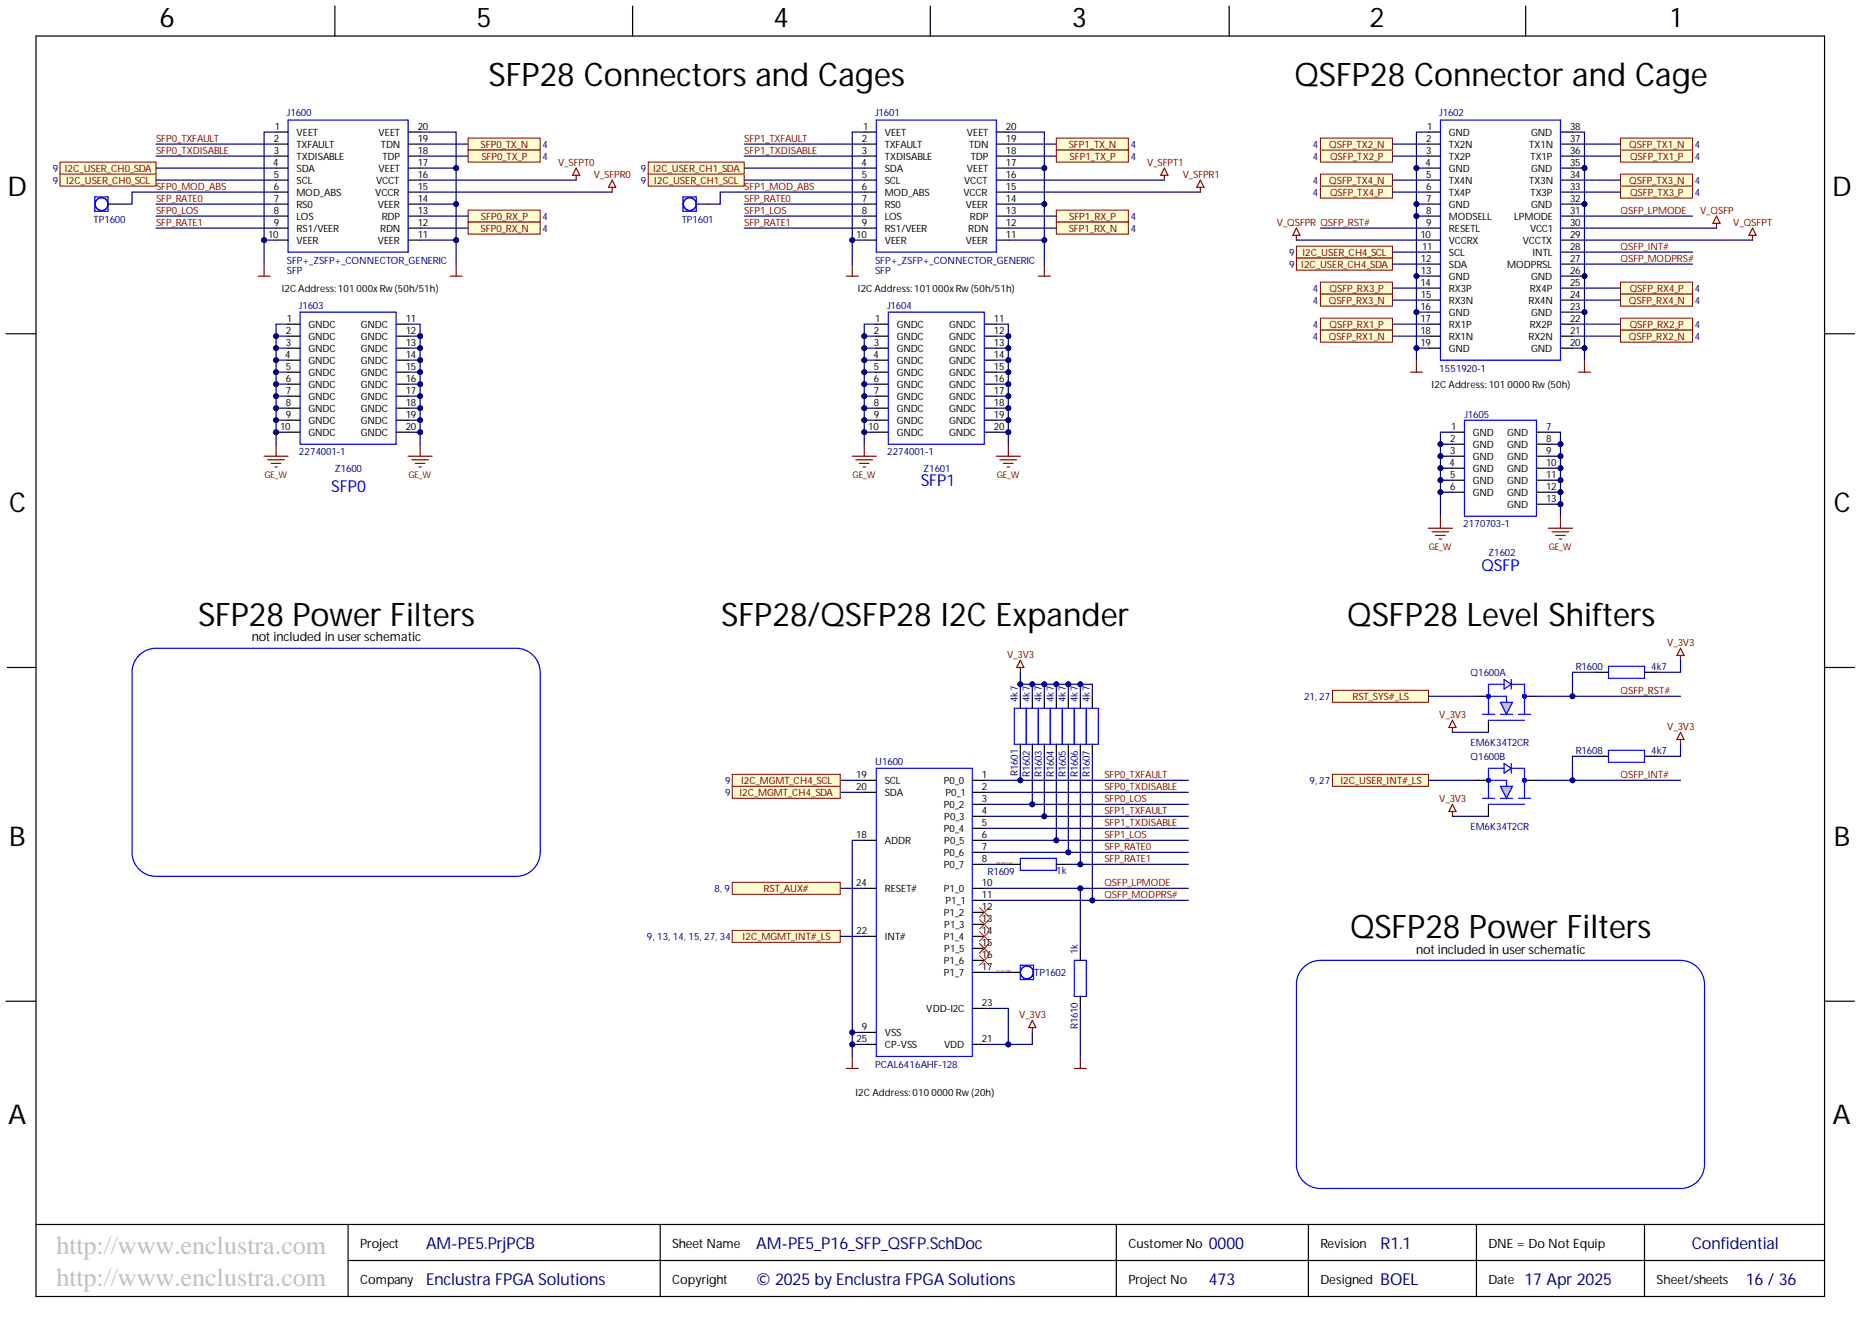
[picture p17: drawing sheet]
<svg xmlns="http://www.w3.org/2000/svg" width="393mm" height="282mm" viewBox="0 0 393 282" stroke-linecap="round" stroke-linejoin="round" font-family="sans-serif">
<defs><g id="words">
<g font-size="6.8">
<text x="103.2" y="18.1">SFP28 Connectors and Cages</text>
<text x="273.3" y="18.1">QSFP28 Connector and Cage</text>
<text x="41.8" y="132.1">SFP28 Power Filters</text>
<text x="152.2" y="132.1">SFP28/QSFP28 I2C Expander</text>
<text x="284.4" y="132.1">QSFP28 Level Shifters</text>
<text x="285" y="198">QSFP28 Power Filters</text>
</g>
<g font-size="5.7">
<text x="33.7" y="5.7">6</text>
<text x="100.6" y="5.7">5</text>
<text x="163.3" y="5.7">4</text>
<text x="226.3" y="5.7">3</text>
<text x="289.2" y="5.7">2</text>
<text x="352.8" y="5.7">1</text>
<text x="1.6" y="41.4">D</text>
<text x="386.8" y="41.4">D</text>
<text x="1.9" y="108.1">C</text>
<text x="387.2" y="108.1">C</text>
<text x="1.9" y="178.5">B</text>
<text x="387.2" y="178.5">B</text>
<text x="1.7" y="237.3">A</text>
<text x="386.9" y="237.3">A</text>
</g>
<g font-size="5.5" fill="#c0c0c0">
<text x="11.9" y="264.7">http://www.enclustra.com</text>
<text x="11.9" y="271.5">http://www.enclustra.com</text>
</g>
<g font-size="3.5" fill="#00f">
<text x="69.9" y="103.9">SFP0</text>
<text x="194.4" y="102.7">SFP1</text>
<text x="312.8" y="120.6">QSFP</text>
</g>
<g font-size="3.5" fill="#000080">
<text x="90" y="263.8">AM-PE5.PrjPCB</text>
<text x="159.7" y="263.8">AM-PE5_P16_SFP_QSFP.SchDoc</text>
<text x="255.2" y="263.8">0000</text>
<text x="357.2" y="263.8">Confidential</text>
<text x="90" y="271.4">Enclustra FPGA Solutions</text>
<text x="159.7" y="271.4">© 2025 by Enclustra FPGA Solutions</text>
<text x="255.2" y="271.4">473</text>
<text x="291.5" y="271.4">BOEL</text>
<text x="321.9" y="271.4">17 Apr 2025</text>
<text x="368.6" y="271.4">16 / 36</text>
</g>
<text font-size="3.5" fill="#00007c" x="291.5" y="263.8">R1.1</text>
<g font-size="2.7">
<text x="53.1" y="135.4">notincluded in userschematic</text>
<text x="299" y="201.3">notincluded in userschematic</text>
<text x="76" y="263.4">Project</text>
<text x="141.9" y="263.4">Sheet Name</text>
<text x="238.2" y="263.4">CustomerNo</text>
<text x="278.8" y="263.4">Revision</text>
<text x="314.3" y="263.4">DNE = Do Not Equip</text>
<text x="76" y="271">Company</text>
<text x="141.9" y="271">Copyright</text>
<text x="238.2" y="271">Project No</text>
<text x="278.8" y="271">Designed</text>
<text x="314.3" y="271">Date</text>
<text x="349.7" y="271">Sheet/sheets</text>
</g>
<g font-size="2.1" fill="#800000">
<text x="32.9" y="29.9">SFP0_TXFAULT</text>
<text x="157.1" y="29.9">SFP1_TXFAULT</text>
<text x="32.9" y="32.4">SFP0_TXDISABLE</text>
<text x="101.5" y="31.3">SFP0_TX_N</text>
<text x="101.6" y="33.8">SFP0_TX_P</text>
<text x="117.9" y="35">V_SFPT0</text>
<text x="157.1" y="32.4">SFP1_TXDISABLE</text>
<text x="225.6" y="31.3">SFP1_TX_N</text>
<text x="225.8" y="33.8">SFP1_TX_P</text>
<text x="242.2" y="35">V_SFPT1</text>
<text x="280.6" y="31.3">QSFP_TX2_N</text>
<text x="280.8" y="33.8">QSFP_TX2_P</text>
<text x="344" y="31.3">QSFP_TX1_N</text>
<text x="344.2" y="33.8">QSFP_TX1_P</text>
<text x="13.7" y="36.3">I2C_USER_CH0_SDA</text>
<text x="13.9" y="38.9">I2C_USER_CH0_SCL</text>
<text x="32.9" y="40.1">SFP0_MOD_ABS</text>
<text x="125.4" y="37.5">V_SFPR0</text>
<text x="137.9" y="36.3">I2C_USER_CH1_SDA</text>
<text x="138.1" y="38.9">I2C_USER_CH1_SCL</text>
<text x="157.1" y="40.1">SFP1_MOD_ABS</text>
<text x="249.7" y="37.5">V_SFPR1</text>
<text x="280.6" y="38.9">QSFP_TX4_N</text>
<text x="280.8" y="41.4">QSFP_TX4_P</text>
<text x="344" y="38.9">QSFP_TX3_N</text>
<text x="344.2" y="41.4">QSFP_TX3_P</text>
<text x="32.9" y="45.1">SFP0_LOS</text>
<text x="32.9" y="42.6">SFP_RATE0</text>
<text x="32.9" y="47.7">SFP_RATE1</text>
<text x="101.5" y="46.5">SFP0_RX_P</text>
<text x="157.1" y="45.1">SFP1_LOS</text>
<text x="157.1" y="42.6">SFP_RATE0</text>
<text x="157.1" y="47.7">SFP_RATE1</text>
<text x="225.7" y="46.5">SFP1_RX_P</text>
<text x="269.6" y="47.7">V_QSFPR QSFP_RST#</text>
<text x="342.1" y="45.1">QSFP_LPMODE</text>
<text x="359" y="45.1">V_QSFP</text>
<text x="366" y="47.7">V_QSFPT</text>
<text x="101.5" y="49">SFP0_RX_N</text>
<text x="225.6" y="49">SFP1_RX_N</text>
<text x="342.1" y="52.7">QSFP_INT#</text>
<text x="274.7" y="56.6">I2C_USER_CH4_SDA</text>
<text x="275" y="54.1">I2C_USER_CH4_SCL</text>
<text x="342.1" y="55.3">QSFP_MODPRS#</text>
<text x="280.6" y="64.2">QSFP_RX3_N</text>
<text x="280.7" y="61.7">QSFP_RX3_P</text>
<text x="343.9" y="64.2">QSFP_RX4_N</text>
<text x="344.1" y="61.7">QSFP_RX4_P</text>
<text x="280.6" y="71.8">QSFP_RX1_N</text>
<text x="280.7" y="69.3">QSFP_RX1_P</text>
<text x="343.9" y="71.8">QSFP_RX2_N</text>
<text x="344.1" y="69.3">QSFP_RX2_P</text>
<text x="352" y="136.4">V_3V3</text>
<text x="212.6" y="138.9">V_3V3</text>
<text x="285.5" y="147.9">RST_SYS#_LS</text>
<text x="342.1" y="146.5">QSFP_RST#</text>
<text x="303.9" y="151.6">V_3V3</text>
<text x="352" y="154.1">V_3V3</text>
<text x="156.5" y="165.6">I2C_MGMT_CH4_SCL</text>
<text x="233.2" y="166.8">SFP0_TXDISABLE</text>
<text x="233.2" y="164.2">SFP0_TXFAULT</text>
<text x="283" y="165.6">I2C_USER_INT#_LS</text>
<text x="342.1" y="164.2">QSFP_INT#</text>
<text x="156.1" y="168.1">I2C_MGMT_CH4_SDA</text>
<text x="233.2" y="169.3">SFP0_LOS</text>
<text x="233.2" y="171.9">SFP1_TXFAULT</text>
<text x="303.9" y="169.3">V_3V3</text>
<text x="233.2" y="174.4">SFP1_TXDISABLE</text>
<text x="233.2" y="176.9">SFP1_LOS</text>
<text x="233.2" y="179.5">SFP_RATE0</text>
<text x="233.2" y="182">SFP_RATE1</text>
<text x="161.2" y="188.4">RST_AUX#</text>
<text x="233.2" y="187.1">QSFP_LPMODE</text>
<text x="233.2" y="189.6">QSFP_MODPRS#</text>
<text x="156.8" y="198.5">I2C_MGMT_INT#_LS</text>
<text x="215.2" y="214.9">V_3V3</text>
</g>
<g font-size="2.1">
<text x="57.8" y="29.9">2</text>
<text x="58" y="27.4">1</text>
<text x="62.6" y="28.7">VEET</text>
<text x="79.9" y="28.7">VEET</text>
<text x="88.2" y="27.4">20</text>
<text x="88.2" y="29.9">19</text>
<text x="182" y="29.9">2</text>
<text x="182.2" y="27.4">1</text>
<text x="186.8" y="28.7">VEET</text>
<text x="204.1" y="28.7">VEET</text>
<text x="212.4" y="27.4">20</text>
<text x="212.4" y="29.9">19</text>
<text x="301.1" y="29.9">2</text>
<text x="301.3" y="27.4">1</text>
<text x="305.9" y="28.7">GND</text>
<text x="323.3" y="28.7">GND</text>
<text x="331.5" y="27.4">38</text>
<text x="331.5" y="29.9">37</text>
<text x="57.7" y="35">4</text>
<text x="57.8" y="32.4">3</text>
<text x="62.6" y="31.3">TXFAULT</text>
<text x="62.6" y="33.8">TXDISABLE</text>
<text x="80.4" y="31.3">TDN</text>
<text x="80.8" y="33.8">TDP</text>
<text x="88.2" y="32.4">18</text>
<text x="88.2" y="35">17</text>
<text x="181.9" y="35">4</text>
<text x="182" y="32.4">3</text>
<text x="186.8" y="31.3">TXFAULT</text>
<text x="186.8" y="33.8">TXDISABLE</text>
<text x="204.6" y="31.3">TDN</text>
<text x="204.9" y="33.8">TDP</text>
<text x="212.4" y="32.4">18</text>
<text x="212.4" y="35">17</text>
<text x="301" y="35">4</text>
<text x="301.1" y="32.4">3</text>
<text x="305.9" y="31.3">TX2N</text>
<text x="305.9" y="33.8">TX2P</text>
<text x="322.9" y="31.3">TX1N</text>
<text x="323.1" y="33.8">TX1P</text>
<text x="331.5" y="32.4">36</text>
<text x="331.5" y="35">35</text>
<text x="57.8" y="37.5">5</text>
<text x="57.8" y="40.1">6</text>
<text x="62.6" y="36.3">SDA</text>
<text x="62.6" y="38.9">SCL</text>
<text x="62.6" y="41.4">MOD_ABS</text>
<text x="79.2" y="41.4">VCCR</text>
<text x="79.4" y="38.9">VCCT</text>
<text x="79.9" y="36.3">VEET</text>
<text x="88.2" y="37.5">16</text>
<text x="88.2" y="40.1">15</text>
<text x="182" y="37.5">5</text>
<text x="182" y="40.1">6</text>
<text x="186.8" y="36.3">SDA</text>
<text x="186.8" y="38.9">SCL</text>
<text x="186.8" y="41.4">MOD_ABS</text>
<text x="203.4" y="41.4">VCCR</text>
<text x="203.6" y="38.9">VCCT</text>
<text x="204.1" y="36.3">VEET</text>
<text x="212.4" y="37.5">16</text>
<text x="212.4" y="40.1">15</text>
<text x="301.1" y="37.5">5</text>
<text x="301.1" y="40.1">6</text>
<text x="305.9" y="36.3">GND</text>
<text x="305.9" y="38.9">TX4N</text>
<text x="305.9" y="41.4">TX4P</text>
<text x="322.9" y="38.9">TX3N</text>
<text x="323.1" y="41.4">TX3P</text>
<text x="323.3" y="36.3">GND</text>
<text x="331.5" y="37.5">34</text>
<text x="331.5" y="40.1">33</text>
<text x="57.8" y="42.6">7</text>
<text x="57.8" y="45.1">8</text>
<text x="57.8" y="47.7">9</text>
<text x="62.6" y="43.9">RS0</text>
<text x="62.6" y="46.5">LOS</text>
<text x="79.7" y="43.9">VEER</text>
<text x="80.6" y="46.5">RDP</text>
<text x="88.2" y="42.6">14</text>
<text x="88.2" y="45.1">13</text>
<text x="88.2" y="47.7">12</text>
<text x="182" y="42.6">7</text>
<text x="182" y="45.1">8</text>
<text x="182" y="47.7">9</text>
<text x="186.8" y="43.9">RS0</text>
<text x="186.8" y="46.5">LOS</text>
<text x="203.9" y="43.9">VEER</text>
<text x="204.8" y="46.5">RDP</text>
<text x="212.4" y="42.6">14</text>
<text x="212.4" y="45.1">13</text>
<text x="212.4" y="47.7">12</text>
<text x="301.1" y="42.6">7</text>
<text x="301.1" y="45.1">8</text>
<text x="301.1" y="47.7">9</text>
<text x="305.9" y="43.9">GND</text>
<text x="305.9" y="46.5">MODSELL</text>
<text x="319.7" y="46.5">LPMODE</text>
<text x="323.3" y="43.9">GND</text>
<text x="331.5" y="42.6">32</text>
<text x="331.5" y="45.1">31</text>
<text x="331.5" y="47.7">30</text>
<text x="56.6" y="50.2">10</text>
<text x="62.6" y="49">RS1/VEER</text>
<text x="62.6" y="51.5">VEER</text>
<text x="79.7" y="51.5">VEER</text>
<text x="80.3" y="49">RDN</text>
<text x="88.2" y="50.2">11</text>
<text x="180.8" y="50.2">10</text>
<text x="186.8" y="49">RS1/VEER</text>
<text x="186.8" y="51.5">VEER</text>
<text x="203.9" y="51.5">VEER</text>
<text x="204.4" y="49">RDN</text>
<text x="212.4" y="50.2">11</text>
<text x="299.9" y="50.2">10</text>
<text x="300.2" y="52.7">11</text>
<text x="305.9" y="49">RESETL</text>
<text x="305.9" y="51.5">VCCRX</text>
<text x="321.5" y="51.5">VCCTX</text>
<text x="323.1" y="49">VCC1</text>
<text x="331.5" y="50.2">29</text>
<text x="331.5" y="52.7">28</text>
<text x="300" y="55.3">12</text>
<text x="300" y="57.8">13</text>
<text x="305.9" y="54.1">SCL</text>
<text x="305.9" y="56.6">SDA</text>
<text x="305.9" y="59.1">GND</text>
<text x="318.2" y="56.6">MODPRSL</text>
<text x="323.3" y="59.1">GND</text>
<text x="323.6" y="54.1">INTL</text>
<text x="331.5" y="55.3">27</text>
<text x="331.5" y="57.8">26</text>
<text x="59.5" y="61.7">I2CAddress:101</text>
<text x="75.3" y="61.7">000xRw(50h/51h)</text>
<text x="181.1" y="61.7">I2CAddress:101</text>
<text x="196.9" y="61.7">000xRw(50h/51h)</text>
<text x="299.9" y="60.3">14</text>
<text x="299.9" y="65.4">16</text>
<text x="300" y="62.9">15</text>
<text x="305.9" y="61.7">RX3P</text>
<text x="305.9" y="64.2">RX3N</text>
<text x="322.7" y="64.2">RX4N</text>
<text x="323" y="61.7">RX4P</text>
<text x="331.5" y="60.3">25</text>
<text x="331.5" y="62.9">24</text>
<text x="331.5" y="65.4">23</text>
<text x="60.3" y="70.5">2</text>
<text x="60.6" y="67.9">1</text>
<text x="65.1" y="69.3">GNDC</text>
<text x="65.1" y="71.8">GNDC</text>
<text x="76.2" y="69.3">GNDC</text>
<text x="76.2" y="71.8">GNDC</text>
<text x="85.7" y="67.9">11</text>
<text x="85.7" y="70.5">12</text>
<text x="184.5" y="70.5">2</text>
<text x="184.8" y="67.9">1</text>
<text x="189.3" y="69.3">GNDC</text>
<text x="189.3" y="71.8">GNDC</text>
<text x="200.4" y="69.3">GNDC</text>
<text x="200.4" y="71.8">GNDC</text>
<text x="209.8" y="67.9">11</text>
<text x="209.8" y="70.5">12</text>
<text x="299.9" y="67.9">17</text>
<text x="299.9" y="70.5">18</text>
<text x="305.9" y="66.7">GND</text>
<text x="305.9" y="69.3">RX1P</text>
<text x="305.9" y="71.8">RX1N</text>
<text x="322.7" y="71.8">RX2N</text>
<text x="323" y="69.3">RX2P</text>
<text x="323.3" y="66.7">GND</text>
<text x="331.5" y="67.9">22</text>
<text x="331.5" y="70.5">21</text>
<text x="60.2" y="75.5">4</text>
<text x="60.3" y="73">3</text>
<text x="65.1" y="74.4">GNDC</text>
<text x="65.1" y="76.9">GNDC</text>
<text x="76.2" y="74.4">GNDC</text>
<text x="76.2" y="76.9">GNDC</text>
<text x="85.7" y="73">13</text>
<text x="85.7" y="75.5">14</text>
<text x="184.4" y="75.5">4</text>
<text x="184.5" y="73">3</text>
<text x="189.3" y="74.4">GNDC</text>
<text x="189.3" y="76.9">GNDC</text>
<text x="200.4" y="74.4">GNDC</text>
<text x="200.4" y="76.9">GNDC</text>
<text x="209.8" y="73">13</text>
<text x="209.8" y="75.5">14</text>
<text x="299.9" y="73">19</text>
<text x="305.9" y="74.4">GND</text>
<text x="323.3" y="74.4">GND</text>
<text x="331.5" y="73">20</text>
<text x="60.3" y="78.1">5</text>
<text x="60.3" y="80.6">6</text>
<text x="60.3" y="83.1">7</text>
<text x="65.1" y="79.4">GNDC</text>
<text x="65.1" y="82">GNDC</text>
<text x="76.2" y="79.4">GNDC</text>
<text x="76.2" y="82">GNDC</text>
<text x="85.7" y="78.1">15</text>
<text x="85.7" y="80.6">16</text>
<text x="85.7" y="83.1">17</text>
<text x="184.5" y="78.1">5</text>
<text x="184.5" y="80.6">6</text>
<text x="184.5" y="83.1">7</text>
<text x="189.3" y="79.4">GNDC</text>
<text x="189.3" y="82">GNDC</text>
<text x="200.4" y="79.4">GNDC</text>
<text x="200.4" y="82">GNDC</text>
<text x="209.8" y="78.1">15</text>
<text x="209.8" y="80.6">16</text>
<text x="209.8" y="83.1">17</text>
<text x="302.3" y="82">I2C Address: 101</text>
<text x="318.3" y="82">0000Rw(50h)</text>
<text x="60.3" y="85.7">8</text>
<text x="60.3" y="88.2">9</text>
<text x="65.1" y="84.5">GNDC</text>
<text x="65.1" y="87">GNDC</text>
<text x="65.1" y="89.6">GNDC</text>
<text x="76.2" y="84.5">GNDC</text>
<text x="76.2" y="87">GNDC</text>
<text x="76.2" y="89.6">GNDC</text>
<text x="85.7" y="85.7">18</text>
<text x="85.7" y="88.2">19</text>
<text x="184.5" y="85.7">8</text>
<text x="184.5" y="88.2">9</text>
<text x="189.3" y="84.5">GNDC</text>
<text x="189.3" y="87">GNDC</text>
<text x="189.3" y="89.6">GNDC</text>
<text x="200.4" y="84.5">GNDC</text>
<text x="200.4" y="87">GNDC</text>
<text x="200.4" y="89.6">GNDC</text>
<text x="209.8" y="85.7">18</text>
<text x="209.8" y="88.2">19</text>
<text x="59.1" y="90.7">10</text>
<text x="65.1" y="92.1">GNDC</text>
<text x="76.2" y="92.1">GNDC</text>
<text x="85.7" y="90.7">20</text>
<text x="183.3" y="90.7">10</text>
<text x="189.3" y="92.1">GNDC</text>
<text x="200.4" y="92.1">GNDC</text>
<text x="209.8" y="90.7">20</text>
<text x="306.2" y="93.3">2</text>
<text x="306.2" y="95.8">3</text>
<text x="306.4" y="90.7">1</text>
<text x="311" y="92.1">GND</text>
<text x="311" y="94.6">GND</text>
<text x="318.2" y="92.1">GND</text>
<text x="318.2" y="94.6">GND</text>
<text x="326.4" y="90.7">7</text>
<text x="326.4" y="93.3">8</text>
<text x="326.4" y="95.8">9</text>
<text x="306.1" y="98.3">4</text>
<text x="306.2" y="100.9">5</text>
<text x="311" y="97.2">GND</text>
<text x="311" y="99.7">GND</text>
<text x="318.2" y="97.2">GND</text>
<text x="318.2" y="99.7">GND</text>
<text x="326.4" y="98.3">10</text>
<text x="326.4" y="100.9">11</text>
<text x="306.2" y="103.4">6</text>
<text x="311" y="102.2">GND</text>
<text x="311" y="104.8">GND</text>
<text x="318.2" y="102.2">GND</text>
<text x="318.2" y="104.8">GND</text>
<text x="318.2" y="107.3">GND</text>
<text x="326.4" y="103.4">12</text>
<text x="326.4" y="106">13</text>
<text x="180.8" y="166.8">20</text>
<text x="180.8" y="164.2">19</text>
<text x="186.8" y="165.6">SCL</text>
<text x="199.3" y="165.6">P0_0</text>
<text x="207.3" y="164.2">1</text>
<text x="207.3" y="166.8">2</text>
<text x="186.8" y="168.1">SDA</text>
<text x="199.3" y="170.7">P0_2</text>
<text x="199.4" y="173.2">P0_3</text>
<text x="199.6" y="168.1">P0_1</text>
<text x="207.3" y="169.3">3</text>
<text x="207.3" y="171.9">4</text>
<text x="180.8" y="176.9">18</text>
<text x="186.8" y="178.3">ADDR</text>
<text x="199.3" y="175.7">P0_4</text>
<text x="199.4" y="178.3">P0_5</text>
<text x="207.3" y="174.4">5</text>
<text x="207.3" y="176.9">6</text>
<text x="207.3" y="179.5">7</text>
<text x="199.3" y="180.8">P0_6</text>
<text x="199.3" y="183.3">P0_7</text>
<text x="207.3" y="182">8</text>
<text x="180.8" y="187.1">24</text>
<text x="186.8" y="188.4">RESET#</text>
<text x="199.3" y="188.4">P1_0</text>
<text x="199.6" y="190.9">P1_1</text>
<text x="207.3" y="187.1">10</text>
<text x="207.3" y="189.6">11</text>
<text x="180.9" y="197.2">22</text>
<text x="199.3" y="193.5">P1_2</text>
<text x="199.4" y="196">P1_3</text>
<text x="207.3" y="192.1">12</text>
<text x="207.3" y="194.7">13</text>
<text x="207.3" y="197.2">14</text>
<text x="186.8" y="198.5">INT#</text>
<text x="199.3" y="198.5">P1_4</text>
<text x="199.3" y="203.6">P1_6</text>
<text x="199.4" y="201.1">P1_5</text>
<text x="207.3" y="199.7">15</text>
<text x="207.3" y="202.3">16</text>
<text x="199.3" y="206.2">P1_7</text>
<text x="207.3" y="204.8">17</text>
<text x="195.6" y="213.8">VDD-I2C</text>
<text x="207.3" y="212.4">23</text>
<text x="180.9" y="220">25</text>
<text x="182" y="217.5">9</text>
<text x="186.8" y="221.4">CP-VSS</text>
<text x="186.8" y="218.8">VSS</text>
<text x="199.4" y="221.4">VDD</text>
<text x="207.3" y="220">21</text>
<text x="180.6" y="231.5">I2C Address: 0100000Rw(20h)</text>
</g>
<g font-size="2.1" fill="#000080">
<text x="60.6" y="24.6">J1600</text>
<text x="184.8" y="24.6">J1601</text>
<text x="303.9" y="24.6">J1602</text>
<text x="114.6" y="31.3">4</text>
<text x="114.6" y="33.8">4</text>
<text x="238.7" y="31.3">4</text>
<text x="238.7" y="33.8">4</text>
<text x="277.2" y="33.8">4</text>
<text x="277.2" y="31.3">4</text>
<text x="357.9" y="33.8">4</text>
<text x="357.9" y="31.3">4</text>
<text x="11.2" y="38.9">9</text>
<text x="11.2" y="36.3">9</text>
<text x="135.3" y="38.9">9</text>
<text x="135.3" y="36.3">9</text>
<text x="277.2" y="41.4">4</text>
<text x="277.2" y="38.9">4</text>
<text x="357.9" y="41.4">4</text>
<text x="357.9" y="38.9">4</text>
<text x="19.8" y="47.1">TP1600</text>
<text x="114.6" y="46.5">4</text>
<text x="144" y="47.1">TP1601</text>
<text x="238.7" y="46.5">4</text>
<text x="114.6" y="49">4</text>
<text x="238.7" y="49">4</text>
<text x="60.6" y="57.8">SFP</text>
<text x="60.6" y="55.8">SFP+_ZSFP+_CONNECTOR_GENERIC</text>
<text x="184.8" y="57.8">SFP</text>
<text x="184.8" y="55.8">SFP+_ZSFP+_CONNECTOR_GENERIC</text>
<text x="272.2" y="54.1">9</text>
<text x="272.2" y="56.6">9</text>
<text x="63.1" y="65.1">J1603</text>
<text x="187.3" y="65.1">J1604</text>
<text x="277.2" y="61.7">4</text>
<text x="277.2" y="64.2">4</text>
<text x="357.9" y="61.7">4</text>
<text x="357.9" y="64.2">4</text>
<text x="277.2" y="69.3">4</text>
<text x="277.2" y="71.8">4</text>
<text x="357.9" y="69.3">4</text>
<text x="357.9" y="71.8">4</text>
<text x="303.9" y="78.6">1551920-1</text>
<text x="309.2" y="88.2">J1605</text>
<text x="63.1" y="96.1">2274001-1</text>
<text x="70.7" y="99.7">Z1600</text>
<text x="187.3" y="96.1">2274001-1</text>
<text x="195" y="99.7">Z1601</text>
<text x="308.9" y="111.3">2170703-1</text>
<text x="314.3" y="117.4">Z1602</text>
<text x="310.5" y="142.7">Q1600A</text>
<text x="332.7" y="141.4">R1600</text>
<text x="348.7" y="141.4">4k7</text>
<text x="214.9" y="148.2" transform="rotate(-90 214.9 148.2)">4k7</text>
<text x="217.5" y="148.2" transform="rotate(-90 217.5 148.2)">4k7</text>
<text x="220" y="148.2" transform="rotate(-90 220 148.2)">4k7</text>
<text x="222.5" y="148.2" transform="rotate(-90 222.5 148.2)">4k7</text>
<text x="225.1" y="148.2" transform="rotate(-90 225.1 148.2)">4k7</text>
<text x="227.6" y="148.2" transform="rotate(-90 227.6 148.2)">4k7</text>
<text x="230.1" y="148.2" transform="rotate(-90 230.1 148.2)">4k7</text>
<text x="275.3" y="147.9">21, 27</text>
<text x="184.8" y="161.5">U1600</text>
<text x="310.5" y="157.4">EM6K34T2CR</text>
<text x="310.5" y="160.4">Q1600B</text>
<text x="332.7" y="159.2">R1608</text>
<text x="348.7" y="159.2">4k7</text>
<text x="153.1" y="165.6">9</text>
<text x="214.9" y="163.8" transform="rotate(-90 214.9 163.8)">R1601</text>
<text x="217.5" y="164.1" transform="rotate(-90 217.5 164.1)">R1602</text>
<text x="220" y="164.1" transform="rotate(-90 220 164.1)">R1603</text>
<text x="222.5" y="164.1" transform="rotate(-90 222.5 164.1)">R1604</text>
<text x="225.1" y="164.1" transform="rotate(-90 225.1 164.1)">R1605</text>
<text x="227.6" y="164.1" transform="rotate(-90 227.6 164.1)">R1606</text>
<text x="230.1" y="164.1" transform="rotate(-90 230.1 164.1)">R1607</text>
<text x="276.5" y="165.6">9, 27</text>
<text x="153.1" y="168.1">9</text>
<text x="310.5" y="175.1">EM6K34T2CR</text>
<text x="208.5" y="184.8">R1609</text>
<text x="223" y="184.5">1k</text>
<text x="150.9" y="188.4">8, 9</text>
<text x="136.6" y="198.5">9, 13, 14, 15, 27, 34</text>
<text x="227.6" y="201.4" transform="rotate(-90 227.6 201.4)">1k</text>
<text x="218.4" y="206.2">TP1602</text>
<text x="227.6" y="217.3" transform="rotate(-90 227.6 217.3)">R1610</text>
<text x="184.8" y="225.6">PCAL6416AHF-128</text>
</g>
<g font-size="1.9" fill="#800000">
<text x="55.8" y="100.9">GE_W</text>
<text x="86.3" y="100.9">GE_W</text>
<text x="180" y="100.9">GE_W</text>
<text x="210.4" y="100.9">GE_W</text>
<text x="301.7" y="116.1">GE_W</text>
<text x="327" y="116.1">GE_W</text>
</g>
<g font-size=".6" fill="#800000">
<text x="210.4" y="182.3">SFP_RATE1_R</text>
<text x="210.4" y="205.1">TP_I2C_EXP3</text>
</g>
</g></defs>
<g fill="none" stroke="#000" stroke-width=".25">
<path d="M7.6 7.6h377.6v266.1h-377.6zM70.7 1.3v6.3M133.6 1.3v6.3M196.4 1.3v6.3M259.5 1.3v6.3M322.1 1.3v6.3M58.3 27.9h2.5M58.3 30.4h2.5M58.3 33h2.5M58.3 35.5h2.5M58.3 38h2.5M86.2 27.9h2.5"/>
<path d="M86.2 30.4h2.5M86.2 33h2.5M86.2 35.5h2.5M86.2 38h2.5M182.5 27.9h2.5M182.5 30.4h2.5M182.5 33h2.5M182.5 35.5h2.5M182.5 38h2.5M210.4 27.9h2.5M210.4 30.4h2.5M210.4 33h2.5"/>
<path d="M210.4 35.5h2.5M210.4 38h2.5M301.6 27.9h2.5M301.6 30.4h2.5M301.6 33h2.5M301.6 35.5h2.5M301.6 38h2.5M329.5 27.9h2.5M329.5 30.4h2.5M329.5 33h2.5M329.5 35.5h2.5M329.5 38h2.5"/>
<path d="M58.3 40.6h2.5M58.3 43.1h2.5M58.3 45.6h2.5M58.3 48.2h2.5M58.3 50.7h2.5M86.2 40.6h2.5M86.2 43.1h2.5M86.2 45.6h2.5M86.2 48.2h2.5M86.2 50.7h2.5M182.5 40.6h2.5M182.5 43.1h2.5"/>
<path d="M182.5 45.6h2.5M182.5 48.2h2.5M182.5 50.7h2.5M210.4 40.6h2.5M210.4 43.1h2.5M210.4 45.6h2.5M210.4 48.2h2.5M210.4 50.7h2.5M301.6 40.6h2.5M301.6 43.1h2.5M301.6 45.6h2.5M301.6 48.2h2.5"/>
<path d="M301.6 50.7h2.5M301.6 53.2h2.5M301.6 55.8h2.5M301.6 58.3h2.5M329.5 40.6h2.5M329.5 43.1h2.5M329.5 45.6h2.5M329.5 48.2h2.5M329.5 50.7h2.5M329.5 53.2h2.5M329.5 55.8h2.5M329.5 58.3h2.5"/>
<path d="M1.3 70.5h6.3M60.8 68.4h2.6M60.8 71h2.6M60.8 73.5h2.6M60.8 76h2.6M60.8 78.6h2.6M83.6 68.4h2.6M83.6 71h2.6M83.6 73.5h2.6M83.6 76h2.6M83.6 78.6h2.6M185 68.4h2.5"/>
<path d="M185 71h2.5M185 73.5h2.5M185 76h2.5M185 78.6h2.5M207.8 68.4h2.6M207.8 71h2.6M207.8 73.5h2.6M207.8 76h2.6M207.8 78.6h2.6M301.6 68.4h2.5M301.6 71h2.5M301.6 73.5h2.5"/>
<path d="M301.6 60.8h2.5M301.6 63.4h2.5M301.6 65.9h2.5M329.5 68.4h2.5M329.5 71h2.5M329.5 73.5h2.5M329.5 60.8h2.5M329.5 63.4h2.5M329.5 65.9h2.5M385.2 70.5h6.4M60.8 91.3h2.6M60.8 81.1h2.6"/>
<path d="M60.8 83.6h2.6M60.8 86.2h2.6M60.8 88.7h2.6M83.6 91.3h2.6M83.6 81.1h2.6M83.6 83.6h2.6M83.6 86.2h2.6M83.6 88.7h2.6M185 91.3h2.5M185 81.1h2.5M185 83.6h2.5M185 86.2h2.5"/>
<path d="M185 88.7h2.5M207.8 91.3h2.6M207.8 81.1h2.6M207.8 83.6h2.6M207.8 86.2h2.6M207.8 88.7h2.6M306.7 91.3h2.5M306.7 93.8h2.5M306.7 96.3h2.5M306.7 98.9h2.5M324.4 91.3h2.5M324.4 93.8h2.5"/>
<path d="M324.4 96.3h2.5M324.4 98.9h2.5M306.7 101.4h2.5M306.7 103.9h2.5M324.4 101.4h2.5M324.4 103.9h2.5M324.4 106.5h2.5M1.5 140.9h6.1M385.2 140.9h6.4M1.3 211.4h6.3M385.2 211.4h6.4M7.6 258.5h377.6"/>
<path d="M73.5 258.5v15.2M139.4 258.5v15.2M235.7 258.5v15.2M276.3 258.5v15.2M311.7 258.5v15.2M347.2 258.5v15.2M73.5 266.1h311.7"/>
</g>
<path d="M60.8 25.4h25.4v27.8h-25.4zM185 25.4h25.4v27.8h-25.4zM304.1 25.4h25.4v50.6h-25.4zM63.4 65.9h20.2v27.9h-20.2zM187.5 65.9h20.3v27.9h-20.3zM309.2 88.7h15.2v20.3h-15.2z" fill="none" stroke="#00f" stroke-width=".25"/>
<path d="M223 44.4h15.2v2.5h-15.2z" fill-rule="evenodd" fill="#ffffd0"/>
<path d="M223 44.4h15.2v2.5h-15.2z" fill="none" stroke="#800000" stroke-width=".21"/>
<path d="M223 46.9h15.2v2.5h-15.2z" fill-rule="evenodd" fill="#ffffd0"/>
<path d="M223 46.9h15.2v2.5h-15.2z" fill="none" stroke="#800000" stroke-width=".21"/>
<path d="M98.8 44.4h15.2v2.5h-15.2z" fill-rule="evenodd" fill="#ffffd0"/>
<path d="M98.8 44.4h15.2v2.5h-15.2z" fill="none" stroke="#800000" stroke-width=".21"/>
<path d="M98.8 46.9h15.2v2.5h-15.2z" fill-rule="evenodd" fill="#ffffd0"/>
<path d="M98.8 46.9h15.2v2.5h-15.2z" fill="none" stroke="#800000" stroke-width=".21"/>
<path d="M278.8 39.3h15.2v2.5h-15.2z" fill-rule="evenodd" fill="#ffffd0"/>
<path d="M278.8 39.3h15.2v2.5h-15.2z" fill="none" stroke="#800000" stroke-width=".21"/>
<path d="M278.8 36.8h15.2v2.5h-15.2z" fill-rule="evenodd" fill="#ffffd0"/>
<path d="M278.8 36.8h15.2v2.5h-15.2z" fill="none" stroke="#800000" stroke-width=".21"/>
<path d="M278.8 31.7h15.2v2.5h-15.2z" fill-rule="evenodd" fill="#ffffd0"/>
<path d="M278.8 31.7h15.2v2.5h-15.2z" fill="none" stroke="#800000" stroke-width=".21"/>
<path d="M278.8 29.2h15.2v2.5h-15.2z" fill-rule="evenodd" fill="#ffffd0"/>
<path d="M278.8 29.2h15.2v2.5h-15.2z" fill="none" stroke="#800000" stroke-width=".21"/>
<path d="M342.1 39.3h15.3v2.5h-15.3z" fill-rule="evenodd" fill="#ffffd0"/>
<path d="M342.1 39.3h15.3v2.5h-15.3z" fill="none" stroke="#800000" stroke-width=".21"/>
<path d="M342.1 36.8h15.3v2.5h-15.3z" fill-rule="evenodd" fill="#ffffd0"/>
<path d="M342.1 36.8h15.3v2.5h-15.3z" fill="none" stroke="#800000" stroke-width=".21"/>
<path d="M342.1 31.7h15.3v2.5h-15.3z" fill-rule="evenodd" fill="#ffffd0"/>
<path d="M342.1 31.7h15.3v2.5h-15.3z" fill="none" stroke="#800000" stroke-width=".21"/>
<path d="M342.1 29.2h15.3v2.5h-15.3z" fill-rule="evenodd" fill="#ffffd0"/>
<path d="M342.1 29.2h15.3v2.5h-15.3z" fill="none" stroke="#800000" stroke-width=".21"/>
<path d="M342.1 59.6h15.3v2.5h-15.3z" fill-rule="evenodd" fill="#ffffd0"/>
<path d="M342.1 59.6h15.3v2.5h-15.3z" fill="none" stroke="#800000" stroke-width=".21"/>
<path d="M342.1 62.1h15.3v2.5h-15.3z" fill-rule="evenodd" fill="#ffffd0"/>
<path d="M342.1 62.1h15.3v2.5h-15.3z" fill="none" stroke="#800000" stroke-width=".21"/>
<path d="M342.1 67.2h15.3v2.5h-15.3z" fill-rule="evenodd" fill="#ffffd0"/>
<path d="M342.1 67.2h15.3v2.5h-15.3z" fill="none" stroke="#800000" stroke-width=".21"/>
<path d="M342.1 69.7h15.3v2.5h-15.3z" fill-rule="evenodd" fill="#ffffd0"/>
<path d="M342.1 69.7h15.3v2.5h-15.3z" fill="none" stroke="#800000" stroke-width=".21"/>
<path d="M278.8 59.6h15.2v2.5h-15.2z" fill-rule="evenodd" fill="#ffffd0"/>
<path d="M278.8 59.6h15.2v2.5h-15.2z" fill="none" stroke="#800000" stroke-width=".21"/>
<path d="M278.8 62.1h15.2v2.5h-15.2z" fill-rule="evenodd" fill="#ffffd0"/>
<path d="M278.8 62.1h15.2v2.5h-15.2z" fill="none" stroke="#800000" stroke-width=".21"/>
<path d="M278.8 67.2h15.2v2.5h-15.2z" fill-rule="evenodd" fill="#ffffd0"/>
<path d="M278.8 67.2h15.2v2.5h-15.2z" fill="none" stroke="#800000" stroke-width=".21"/>
<path d="M278.8 69.7h15.2v2.5h-15.2z" fill-rule="evenodd" fill="#ffffd0"/>
<path d="M278.8 69.7h15.2v2.5h-15.2z" fill="none" stroke="#800000" stroke-width=".21"/>
<g fill="none" stroke="#00f" stroke-width=".25">
<path d="M214.2 149.5h17.7v7.7h-17.7zM216.7 149.5v7.7M219.2 149.5v7.7M221.8 149.5v7.7M224.3 149.5v7.7M226.8 149.5v7.7M229.4 149.5v7.7M185 162.2h20.3v60.9h-20.3zM215.4 181.2h7.6v2.6h-7.6zM215.4 203.8h2.8v3h-2.8zM226.8 202.8h2.6v7.6h-2.6z"/>
<circle cx="216.8" cy="205.3" r="1.36"/>
</g>
<g fill="none" stroke="#000" stroke-width=".25">
<path d="M215.4 147v2.5M215.4 157.2v2.5M218 147v2.5M218 157.2v2.5M220.5 147v2.5M220.5 157.2v2.5M223 147v2.5M223 157.2v2.5M225.6 147v2.5M225.6 157.2v2.5M228.1 147v2.5M228.1 157.2v2.5"/>
<path d="M230.6 147v2.5M230.6 157.2v2.5M182.5 167.3h2.5M182.5 164.8h2.5M182.5 177.4h2.5M205.3 167.3h2.5M205.3 164.8h2.5M205.3 177.4h2.5M205.3 169.8h2.5M205.3 172.4h2.5M205.3 174.9h2.5M205.3 180h2.5"/>
<path d="M182.5 187.6h2.5M182.5 197.7h2.5M205.3 187.6h2.5M205.3 197.7h2.5M205.3 182.5h2.5M205.3 190.1h2.5M205.3 192.6h2.5M205.3 195.2h2.5M212.9 182.5h2.5M223 182.5h2.6M182.5 218h2.5M205.3 200.2h2.5"/>
<path d="M205.3 202.8h2.5M205.3 205.3h2.5M205.3 212.9h2.5M212.9 205.3h2.5M228.1 200.2v2.6M228.1 210.4v2.5M182.5 220.5h2.5M205.3 220.5h2.5"/>
</g>
<path d="M215.4 139.4l.8 1.5h-1.5zM215.4 140.9v1M218 215.4l.7 1.6h-1.5zM218 217v1M178.7 225.6h2.5M179.9 223.1v2.5M226.8 225.6h2.6M228.1 223.1v2.5" fill="none" stroke="#800000" stroke-width=".25"/>
<path d="M206.8 191.6l2 2M206.8 194.2l2 2M206.8 196.7l2 2M206.8 199.2l2 2.1M208.8 191.6l-2 2M208.8 194.2l-2 2M208.8 196.7l-2 2M208.8 199.2l-2 2.1M206.8 201.8l2 2M208.8 201.8l-2 2" fill="none" stroke="#f00" stroke-width=".21"/>
<path d="M154.6 196.4h22.8v2.6h-22.8z" fill-rule="evenodd" fill="#ffffd0"/>
<path d="M154.6 196.4h22.8v2.6h-22.8z" fill="none" stroke="#800000" stroke-width=".21"/>
<g fill="none" stroke="#800000" stroke-width=".25">
<path d="M121.7 35.5l.7 1.5h-1.5zM121.7 37v1M129.3 38l.7 1.5h-1.5zM129.3 39.5v1.1M245.8 35.5l.8 1.5h-1.5zM245.8 37v1M253.4 38l.8 1.5h-1.5zM253.4 39.5v1.1M54.5 58.3h2.5M55.8 55.8v2.5M95 58.3h2.6M96.3 55.8v2.5"/>
<path d="M178.7 58.3h2.5M179.9 55.8v2.5M219.2 58.3h2.6M220.5 55.8v2.5M273.7 48.2l.8 1.5h-1.5zM273.7 49.7v1M362.4 45.6l.8 1.5h-1.5zM362.4 47.1v1.1M370 48.2l.8 1.5h-1.5zM370 49.7v1M297.8 78.6h2.5M299.1 76v2.6"/>
<path d="M333.3 78.6h2.5M334.5 76v2.6M55.8 96.3h5M56.5 97.1h3.6M57.3 97.8h2M58 98.6h.5M58.3 93.8v2.5M86.2 96.3h5M86.9 97.1h3.6M87.7 97.8h2M88.5 98.6h.5M88.7 93.8v2.5"/>
<path d="M179.9 96.3h5.1M180.7 97.1h3.6M181.5 97.8h2M182.2 98.6h.5M182.5 93.8v2.5M210.4 96.3h5M211.1 97.1h3.6M211.9 97.8h2M212.6 98.6h.5M212.9 93.8v2.5M301.6 111.5h5.1M302.4 112.3h3.5"/>
<path d="M303.1 113h2M303.9 113.8h.5M304.1 109v2.5M326.9 111.5h5.1M327.7 112.3h3.5M328.5 113h2M329.2 113.8h.5M329.5 109v2.5"/>
</g>
<path d="M29.7 138.1a5 5 0 0 1 3.2-1.2h76.1a5.1 5.1 0 0 1 5 5v38.1a5.1 5.1 0 0 1-5 5h-76.1a5.1 5.1 0 0 1-5-5v-38.1a5.1 5.1 0 0 1 1.8-3.8zM275.5 204a5 5 0 0 1 3.3-1.2h76a5.1 5.1 0 0 1 5.1 5v38.1a5.1 5.1 0 0 1-5.1 5h-76a5.1 5.1 0 0 1-5.1-5v-38.1a5.1 5.1 0 0 1 1.8-3.8z" fill="none" stroke="#00f" stroke-width=".25"/>
<path d="M12.7 36.8h20.2v2.5h-20.2z" fill-rule="evenodd" fill="#ffffd0"/>
<path d="M12.7 36.8h20.2v2.5h-20.2z" fill="none" stroke="#800000" stroke-width=".21"/>
<path d="M12.7 34.2h20.2v2.6h-20.2z" fill-rule="evenodd" fill="#ffffd0"/>
<path d="M12.7 34.2h20.2v2.6h-20.2z" fill="none" stroke="#800000" stroke-width=".21"/>
<path d="M136.9 36.8h20.2v2.5h-20.2z" fill-rule="evenodd" fill="#ffffd0"/>
<path d="M136.9 36.8h20.2v2.5h-20.2z" fill="none" stroke="#800000" stroke-width=".21"/>
<path d="M136.9 34.2h20.2v2.6h-20.2z" fill-rule="evenodd" fill="#ffffd0"/>
<path d="M136.9 34.2h20.2v2.6h-20.2z" fill="none" stroke="#800000" stroke-width=".21"/>
<path d="M273.7 52h20.3v2.5h-20.3z" fill-rule="evenodd" fill="#ffffd0"/>
<path d="M273.7 52h20.3v2.5h-20.3z" fill="none" stroke="#800000" stroke-width=".21"/>
<path d="M273.7 54.5h20.3v2.5h-20.3z" fill-rule="evenodd" fill="#ffffd0"/>
<path d="M273.7 54.5h20.3v2.5h-20.3z" fill="none" stroke="#800000" stroke-width=".21"/>
<g fill="none" stroke="#00f" stroke-width=".25">
<path d="M20 41.6h2.8v3h-2.8zM144.2 41.6h2.8v3h-2.8zM313 150.8h2.5M316.8 150.8h2.5M320.6 150.8h2.5"/>
<circle cx="21.4" cy="43.1" r="1.36"/>
<circle cx="145.6" cy="43.1" r="1.36"/>
</g>
<path d="M22.8 43.1h2.5M147 43.1h2.5M311.7 147h2.6M321.9 147h2.5" fill="none" stroke="#000" stroke-width=".25"/>
<path d="M316.8 148.3h2.5l-1.2 2.5z" fill="#c0c0c0"/>
<path d="M314.3 152.1h7.6M314.3 147h3.8v1.3M316.8 148.3h2.5l-1.2 2.5zM317.6 143.5l1.5 1-1.5 1zM317.6 144.5h-3.3v6.3M319.1 144.5h2.8v6.3M319.1 143.5v2M339.6 140.7h7.6v2.5h-7.6zM313 168.6h2.5M316.8 168.6h2.5M320.6 168.6h2.5" fill="none" stroke="#00f" stroke-width=".25"/>
<g fill="none" stroke="#00f" stroke-width=".76">
<circle cx="314.3" cy="147" r=".15"/>
<circle cx="321.9" cy="147" r=".15"/>
</g>
<path d="M314.3 152.1v2.5M337.1 141.9h2.5M347.2 141.9h2.5" fill="none" stroke="#000" stroke-width=".25"/>
<path d="M354.8 136.9l.8 1.5h-1.5zM354.8 138.4v1" fill="none" stroke="#800000" stroke-width=".25"/>
<path d="M316.8 166h2.5l-1.2 2.6z" fill="#c0c0c0"/>
<path d="M339.6 158.4h7.6v2.6h-7.6zM314.3 169.8h7.6M314.3 164.8h3.8v1.2M316.8 166h2.5l-1.2 2.6zM317.6 161.2l1.5 1-1.5 1zM317.6 162.2h-3.3v6.4M319.1 162.2h2.8v6.4M319.1 161.2v2" fill="none" stroke="#00f" stroke-width=".25"/>
<g fill="none" stroke="#00f" stroke-width=".76">
<circle cx="314.3" cy="164.8" r=".15"/>
<circle cx="321.9" cy="164.8" r=".15"/>
</g>
<path d="M337.1 159.7h2.5M347.2 159.7h2.5M311.7 164.8h2.6M314.3 169.8v2.6M321.9 164.8h2.5" fill="none" stroke="#000" stroke-width=".25"/>
<path d="M354.8 154.6l.8 1.5h-1.5zM354.8 156.1v1.1M306.7 169.8l.7 1.5h-1.5zM306.7 171.3v1.1" fill="none" stroke="#800000" stroke-width=".25"/>
<path d="M281.3 163.5h20.3v2.5h-20.3z" fill-rule="evenodd" fill="#ffffd0"/>
<path d="M281.3 163.5h20.3v2.5h-20.3z" fill="none" stroke="#800000" stroke-width=".21"/>
<path d="M281.3 145.7h20.3v2.6h-20.3z" fill-rule="evenodd" fill="#ffffd0"/>
<path d="M281.3 145.7h20.3v2.6h-20.3z" fill="none" stroke="#800000" stroke-width=".21"/>
<path d="M306.7 152.1l.7 1.5h-1.5zM306.7 153.6v1" fill="none" stroke="#800000" stroke-width=".25"/>
<g fill="none" stroke="#000080" stroke-width=".25">
<path d="M88.7 30.4h10.1M88.7 33h10.1M212.9 30.4h10.1M212.9 33h10.1M294 30.4h7.6M294 33h7.6M294 38h7.6M332 30.4h10.1M332 33h10.1M332 38h10.1M88.7 45.6h10.1M88.7 48.2h10.1"/>
<path d="M212.9 45.6h10.1M212.9 48.2h10.1M294 40.6h7.6M332 40.6h10.1M294 60.8h7.6M294 63.4h7.6M294 68.4h7.6M294 71h7.6M332 60.8h10.1M332 63.4h10.1M332 68.4h10.1M332 71h10.1"/>
<path d="M177.4 167.3h5.1M177.4 164.8h5.1M177.4 197.7h5.1M182.5 220.5h-2.6v2.6"/>
</g>
<circle cx="179.9" cy="220.5" r=".51" fill="#000080"/>
<circle cx="179.9" cy="220.5" r=".51" fill="none" stroke="#000080" stroke-width=".21"/>
<path d="M182.5 218h-2.6v2.5" fill="none" stroke="#000080" stroke-width=".25"/>
<circle cx="179.9" cy="220.5" r=".51" fill="#000080"/>
<circle cx="179.9" cy="220.5" r=".51" fill="none" stroke="#000080" stroke-width=".21"/>
<circle cx="179.9" cy="218" r=".51" fill="#000080"/>
<circle cx="179.9" cy="218" r=".51" fill="none" stroke="#000080" stroke-width=".21"/>
<path d="M182.5 177.4h-2.6v40.6" fill="none" stroke="#000080" stroke-width=".25"/>
<circle cx="179.9" cy="218" r=".51" fill="#000080"/>
<circle cx="179.9" cy="218" r=".51" fill="none" stroke="#000080" stroke-width=".21"/>
<path d="M207.8 212.9h5.1v7.6" fill="none" stroke="#000080" stroke-width=".25"/>
<circle cx="212.9" cy="220.5" r=".51" fill="#000080"/>
<circle cx="212.9" cy="220.5" r=".51" fill="none" stroke="#000080" stroke-width=".21"/>
<path d="M215.4 159.7v5.1M207.8 174.9h43.1M207.8 167.3h43.1M207.8 205.3h5.1" fill="none" stroke="#000080" stroke-width=".25"/>
<circle cx="215.4" cy="164.8" r=".51" fill="#000080"/>
<circle cx="215.4" cy="164.8" r=".51" fill="none" stroke="#000080" stroke-width=".21"/>
<path d="M218 159.7v10.1" fill="none" stroke="#000080" stroke-width=".25"/>
<circle cx="218" cy="169.8" r=".51" fill="#000080"/>
<circle cx="218" cy="169.8" r=".51" fill="none" stroke="#000080" stroke-width=".21"/>
<path d="M223 159.7v17.7" fill="none" stroke="#000080" stroke-width=".25"/>
<circle cx="223" cy="177.4" r=".51" fill="#000080"/>
<circle cx="223" cy="177.4" r=".51" fill="none" stroke="#000080" stroke-width=".21"/>
<path d="M220.5 159.7v12.7" fill="none" stroke="#000080" stroke-width=".25"/>
<circle cx="220.5" cy="172.4" r=".51" fill="#000080"/>
<circle cx="220.5" cy="172.4" r=".51" fill="none" stroke="#000080" stroke-width=".21"/>
<path d="M225.6 159.7v20.3" fill="none" stroke="#000080" stroke-width=".25"/>
<circle cx="225.6" cy="180" r=".51" fill="#000080"/>
<circle cx="225.6" cy="180" r=".51" fill="none" stroke="#000080" stroke-width=".21"/>
<path d="M228.1 159.7v22.8" fill="none" stroke="#000080" stroke-width=".25"/>
<circle cx="228.1" cy="182.5" r=".51" fill="#000080"/>
<circle cx="228.1" cy="182.5" r=".51" fill="none" stroke="#000080" stroke-width=".21"/>
<path d="M230.6 159.7v30.4" fill="none" stroke="#000080" stroke-width=".25"/>
<circle cx="230.6" cy="190.1" r=".51" fill="#000080"/>
<circle cx="230.6" cy="190.1" r=".51" fill="none" stroke="#000080" stroke-width=".21"/>
<path d="M228.1 187.6v12.6" fill="none" stroke="#000080" stroke-width=".25"/>
<circle cx="228.1" cy="187.6" r=".51" fill="#000080"/>
<circle cx="228.1" cy="187.6" r=".51" fill="none" stroke="#000080" stroke-width=".21"/>
<path d="M218 144.5v2.5M228.1 212.9v10.2" fill="none" stroke="#000080" stroke-width=".25"/>
<circle cx="218" cy="144.5" r=".51" fill="#000080"/>
<circle cx="218" cy="144.5" r=".51" fill="none" stroke="#000080" stroke-width=".21"/>
<path d="M220.5 144.5v2.5" fill="none" stroke="#000080" stroke-width=".25"/>
<circle cx="220.5" cy="144.5" r=".51" fill="#000080"/>
<circle cx="220.5" cy="144.5" r=".51" fill="none" stroke="#000080" stroke-width=".21"/>
<path d="M223 144.5v2.5" fill="none" stroke="#000080" stroke-width=".25"/>
<circle cx="223" cy="144.5" r=".51" fill="#000080"/>
<circle cx="223" cy="144.5" r=".51" fill="none" stroke="#000080" stroke-width=".21"/>
<path d="M225.6 144.5v2.5" fill="none" stroke="#000080" stroke-width=".25"/>
<circle cx="225.6" cy="144.5" r=".51" fill="#000080"/>
<circle cx="225.6" cy="144.5" r=".51" fill="none" stroke="#000080" stroke-width=".21"/>
<path d="M228.1 144.5v2.5" fill="none" stroke="#000080" stroke-width=".25"/>
<circle cx="228.1" cy="144.5" r=".51" fill="#000080"/>
<circle cx="228.1" cy="144.5" r=".51" fill="none" stroke="#000080" stroke-width=".21"/>
<path d="M182.5 91.3h2.5" fill="none" stroke="#000080" stroke-width=".25"/>
<circle cx="182.5" cy="91.3" r=".51" fill="#000080"/>
<circle cx="182.5" cy="91.3" r=".51" fill="none" stroke="#000080" stroke-width=".21"/>
<path d="M182.5 88.7h2.5" fill="none" stroke="#000080" stroke-width=".25"/>
<circle cx="182.5" cy="88.7" r=".51" fill="#000080"/>
<circle cx="182.5" cy="88.7" r=".51" fill="none" stroke="#000080" stroke-width=".21"/>
<path d="M182.5 86.2h2.5" fill="none" stroke="#000080" stroke-width=".25"/>
<circle cx="182.5" cy="86.2" r=".51" fill="#000080"/>
<circle cx="182.5" cy="86.2" r=".51" fill="none" stroke="#000080" stroke-width=".21"/>
<path d="M182.5 83.6h2.5" fill="none" stroke="#000080" stroke-width=".25"/>
<circle cx="182.5" cy="83.6" r=".51" fill="#000080"/>
<circle cx="182.5" cy="83.6" r=".51" fill="none" stroke="#000080" stroke-width=".21"/>
<path d="M182.5 81.1h2.5" fill="none" stroke="#000080" stroke-width=".25"/>
<circle cx="182.5" cy="81.1" r=".51" fill="#000080"/>
<circle cx="182.5" cy="81.1" r=".51" fill="none" stroke="#000080" stroke-width=".21"/>
<path d="M182.5 78.6h2.5" fill="none" stroke="#000080" stroke-width=".25"/>
<circle cx="182.5" cy="78.6" r=".51" fill="#000080"/>
<circle cx="182.5" cy="78.6" r=".51" fill="none" stroke="#000080" stroke-width=".21"/>
<path d="M182.5 76h2.5" fill="none" stroke="#000080" stroke-width=".25"/>
<circle cx="182.5" cy="76" r=".51" fill="#000080"/>
<circle cx="182.5" cy="76" r=".51" fill="none" stroke="#000080" stroke-width=".21"/>
<path d="M182.5 73.5h2.5" fill="none" stroke="#000080" stroke-width=".25"/>
<circle cx="182.5" cy="73.5" r=".51" fill="#000080"/>
<circle cx="182.5" cy="73.5" r=".51" fill="none" stroke="#000080" stroke-width=".21"/>
<path d="M182.5 71h2.5" fill="none" stroke="#000080" stroke-width=".25"/>
<circle cx="182.5" cy="71" r=".51" fill="#000080"/>
<circle cx="182.5" cy="71" r=".51" fill="none" stroke="#000080" stroke-width=".21"/>
<path d="M58.3 91.3h2.5" fill="none" stroke="#000080" stroke-width=".25"/>
<circle cx="58.3" cy="91.3" r=".51" fill="#000080"/>
<circle cx="58.3" cy="91.3" r=".51" fill="none" stroke="#000080" stroke-width=".21"/>
<path d="M58.3 88.7h2.5" fill="none" stroke="#000080" stroke-width=".25"/>
<circle cx="58.3" cy="88.7" r=".51" fill="#000080"/>
<circle cx="58.3" cy="88.7" r=".51" fill="none" stroke="#000080" stroke-width=".21"/>
<path d="M58.3 86.2h2.5" fill="none" stroke="#000080" stroke-width=".25"/>
<circle cx="58.3" cy="86.2" r=".51" fill="#000080"/>
<circle cx="58.3" cy="86.2" r=".51" fill="none" stroke="#000080" stroke-width=".21"/>
<path d="M58.3 83.6h2.5" fill="none" stroke="#000080" stroke-width=".25"/>
<circle cx="58.3" cy="83.6" r=".51" fill="#000080"/>
<circle cx="58.3" cy="83.6" r=".51" fill="none" stroke="#000080" stroke-width=".21"/>
<path d="M58.3 81.1h2.5" fill="none" stroke="#000080" stroke-width=".25"/>
<circle cx="58.3" cy="81.1" r=".51" fill="#000080"/>
<circle cx="58.3" cy="81.1" r=".51" fill="none" stroke="#000080" stroke-width=".21"/>
<path d="M58.3 78.6h2.5" fill="none" stroke="#000080" stroke-width=".25"/>
<circle cx="58.3" cy="78.6" r=".51" fill="#000080"/>
<circle cx="58.3" cy="78.6" r=".51" fill="none" stroke="#000080" stroke-width=".21"/>
<path d="M58.3 76h2.5" fill="none" stroke="#000080" stroke-width=".25"/>
<circle cx="58.3" cy="76" r=".51" fill="#000080"/>
<circle cx="58.3" cy="76" r=".51" fill="none" stroke="#000080" stroke-width=".21"/>
<path d="M58.3 73.5h2.5" fill="none" stroke="#000080" stroke-width=".25"/>
<circle cx="58.3" cy="73.5" r=".51" fill="#000080"/>
<circle cx="58.3" cy="73.5" r=".51" fill="none" stroke="#000080" stroke-width=".21"/>
<path d="M58.3 71h2.5" fill="none" stroke="#000080" stroke-width=".25"/>
<circle cx="58.3" cy="71" r=".51" fill="#000080"/>
<circle cx="58.3" cy="71" r=".51" fill="none" stroke="#000080" stroke-width=".21"/>
<path d="M210.4 91.3h2.5" fill="none" stroke="#000080" stroke-width=".25"/>
<circle cx="212.9" cy="91.3" r=".51" fill="#000080"/>
<circle cx="212.9" cy="91.3" r=".51" fill="none" stroke="#000080" stroke-width=".21"/>
<path d="M210.4 88.7h2.5" fill="none" stroke="#000080" stroke-width=".25"/>
<circle cx="212.9" cy="88.7" r=".51" fill="#000080"/>
<circle cx="212.9" cy="88.7" r=".51" fill="none" stroke="#000080" stroke-width=".21"/>
<path d="M210.4 86.2h2.5" fill="none" stroke="#000080" stroke-width=".25"/>
<circle cx="212.9" cy="86.2" r=".51" fill="#000080"/>
<circle cx="212.9" cy="86.2" r=".51" fill="none" stroke="#000080" stroke-width=".21"/>
<path d="M210.4 83.6h2.5" fill="none" stroke="#000080" stroke-width=".25"/>
<circle cx="212.9" cy="83.6" r=".51" fill="#000080"/>
<circle cx="212.9" cy="83.6" r=".51" fill="none" stroke="#000080" stroke-width=".21"/>
<path d="M210.4 81.1h2.5" fill="none" stroke="#000080" stroke-width=".25"/>
<circle cx="212.9" cy="81.1" r=".51" fill="#000080"/>
<circle cx="212.9" cy="81.1" r=".51" fill="none" stroke="#000080" stroke-width=".21"/>
<path d="M210.4 78.6h2.5" fill="none" stroke="#000080" stroke-width=".25"/>
<circle cx="212.9" cy="78.6" r=".51" fill="#000080"/>
<circle cx="212.9" cy="78.6" r=".51" fill="none" stroke="#000080" stroke-width=".21"/>
<path d="M210.4 76h2.5" fill="none" stroke="#000080" stroke-width=".25"/>
<circle cx="212.9" cy="76" r=".51" fill="#000080"/>
<circle cx="212.9" cy="76" r=".51" fill="none" stroke="#000080" stroke-width=".21"/>
<path d="M210.4 73.5h2.5" fill="none" stroke="#000080" stroke-width=".25"/>
<circle cx="212.9" cy="73.5" r=".51" fill="#000080"/>
<circle cx="212.9" cy="73.5" r=".51" fill="none" stroke="#000080" stroke-width=".21"/>
<path d="M210.4 71h2.5" fill="none" stroke="#000080" stroke-width=".25"/>
<circle cx="212.9" cy="71" r=".51" fill="#000080"/>
<circle cx="212.9" cy="71" r=".51" fill="none" stroke="#000080" stroke-width=".21"/>
<path d="M86.2 91.3h2.5" fill="none" stroke="#000080" stroke-width=".25"/>
<circle cx="88.7" cy="91.3" r=".51" fill="#000080"/>
<circle cx="88.7" cy="91.3" r=".51" fill="none" stroke="#000080" stroke-width=".21"/>
<path d="M86.2 88.7h2.5" fill="none" stroke="#000080" stroke-width=".25"/>
<circle cx="88.7" cy="88.7" r=".51" fill="#000080"/>
<circle cx="88.7" cy="88.7" r=".51" fill="none" stroke="#000080" stroke-width=".21"/>
<path d="M86.2 86.2h2.5" fill="none" stroke="#000080" stroke-width=".25"/>
<circle cx="88.7" cy="86.2" r=".51" fill="#000080"/>
<circle cx="88.7" cy="86.2" r=".51" fill="none" stroke="#000080" stroke-width=".21"/>
<path d="M86.2 83.6h2.5" fill="none" stroke="#000080" stroke-width=".25"/>
<circle cx="88.7" cy="83.6" r=".51" fill="#000080"/>
<circle cx="88.7" cy="83.6" r=".51" fill="none" stroke="#000080" stroke-width=".21"/>
<path d="M86.2 81.1h2.5" fill="none" stroke="#000080" stroke-width=".25"/>
<circle cx="88.7" cy="81.1" r=".51" fill="#000080"/>
<circle cx="88.7" cy="81.1" r=".51" fill="none" stroke="#000080" stroke-width=".21"/>
<path d="M86.2 78.6h2.5" fill="none" stroke="#000080" stroke-width=".25"/>
<circle cx="88.7" cy="78.6" r=".51" fill="#000080"/>
<circle cx="88.7" cy="78.6" r=".51" fill="none" stroke="#000080" stroke-width=".21"/>
<path d="M86.2 76h2.5" fill="none" stroke="#000080" stroke-width=".25"/>
<circle cx="88.7" cy="76" r=".51" fill="#000080"/>
<circle cx="88.7" cy="76" r=".51" fill="none" stroke="#000080" stroke-width=".21"/>
<path d="M86.2 73.5h2.5" fill="none" stroke="#000080" stroke-width=".25"/>
<circle cx="88.7" cy="73.5" r=".51" fill="#000080"/>
<circle cx="88.7" cy="73.5" r=".51" fill="none" stroke="#000080" stroke-width=".21"/>
<path d="M86.2 71h2.5" fill="none" stroke="#000080" stroke-width=".25"/>
<circle cx="88.7" cy="71" r=".51" fill="#000080"/>
<circle cx="88.7" cy="71" r=".51" fill="none" stroke="#000080" stroke-width=".21"/>
<path d="M304.1 103.9h2.6" fill="none" stroke="#000080" stroke-width=".25"/>
<circle cx="304.1" cy="103.9" r=".51" fill="#000080"/>
<circle cx="304.1" cy="103.9" r=".51" fill="none" stroke="#000080" stroke-width=".21"/>
<path d="M304.1 101.4h2.6" fill="none" stroke="#000080" stroke-width=".25"/>
<circle cx="304.1" cy="101.4" r=".51" fill="#000080"/>
<circle cx="304.1" cy="101.4" r=".51" fill="none" stroke="#000080" stroke-width=".21"/>
<path d="M304.1 98.9h2.6" fill="none" stroke="#000080" stroke-width=".25"/>
<circle cx="304.1" cy="98.9" r=".51" fill="#000080"/>
<circle cx="304.1" cy="98.9" r=".51" fill="none" stroke="#000080" stroke-width=".21"/>
<path d="M304.1 96.3h2.6" fill="none" stroke="#000080" stroke-width=".25"/>
<circle cx="304.1" cy="96.3" r=".51" fill="#000080"/>
<circle cx="304.1" cy="96.3" r=".51" fill="none" stroke="#000080" stroke-width=".21"/>
<path d="M304.1 93.8h2.6" fill="none" stroke="#000080" stroke-width=".25"/>
<circle cx="304.1" cy="93.8" r=".51" fill="#000080"/>
<circle cx="304.1" cy="93.8" r=".51" fill="none" stroke="#000080" stroke-width=".21"/>
<path d="M326.9 103.9h2.6" fill="none" stroke="#000080" stroke-width=".25"/>
<circle cx="329.5" cy="103.9" r=".51" fill="#000080"/>
<circle cx="329.5" cy="103.9" r=".51" fill="none" stroke="#000080" stroke-width=".21"/>
<path d="M326.9 101.4h2.6" fill="none" stroke="#000080" stroke-width=".25"/>
<circle cx="329.5" cy="101.4" r=".51" fill="#000080"/>
<circle cx="329.5" cy="101.4" r=".51" fill="none" stroke="#000080" stroke-width=".21"/>
<path d="M326.9 98.9h2.6" fill="none" stroke="#000080" stroke-width=".25"/>
<circle cx="329.5" cy="98.9" r=".51" fill="#000080"/>
<circle cx="329.5" cy="98.9" r=".51" fill="none" stroke="#000080" stroke-width=".21"/>
<path d="M326.9 96.3h2.6" fill="none" stroke="#000080" stroke-width=".25"/>
<circle cx="329.5" cy="96.3" r=".51" fill="#000080"/>
<circle cx="329.5" cy="96.3" r=".51" fill="none" stroke="#000080" stroke-width=".21"/>
<path d="M326.9 93.8h2.6" fill="none" stroke="#000080" stroke-width=".25"/>
<circle cx="329.5" cy="93.8" r=".51" fill="#000080"/>
<circle cx="329.5" cy="93.8" r=".51" fill="none" stroke="#000080" stroke-width=".21"/>
<path d="M299.1 35.5h2.5" fill="none" stroke="#000080" stroke-width=".25"/>
<circle cx="299.1" cy="35.5" r=".51" fill="#000080"/>
<circle cx="299.1" cy="35.5" r=".51" fill="none" stroke="#000080" stroke-width=".21"/>
<path d="M299.1 43.1h2.5" fill="none" stroke="#000080" stroke-width=".25"/>
<circle cx="299.1" cy="43.1" r=".51" fill="#000080"/>
<circle cx="299.1" cy="43.1" r=".51" fill="none" stroke="#000080" stroke-width=".21"/>
<path d="M299.1 58.3h2.5" fill="none" stroke="#000080" stroke-width=".25"/>
<circle cx="299.1" cy="58.3" r=".51" fill="#000080"/>
<circle cx="299.1" cy="58.3" r=".51" fill="none" stroke="#000080" stroke-width=".21"/>
<path d="M299.1 65.9h2.5" fill="none" stroke="#000080" stroke-width=".25"/>
<circle cx="299.1" cy="65.9" r=".51" fill="#000080"/>
<circle cx="299.1" cy="65.9" r=".51" fill="none" stroke="#000080" stroke-width=".21"/>
<path d="M299.1 73.5h2.5" fill="none" stroke="#000080" stroke-width=".25"/>
<circle cx="299.1" cy="73.5" r=".51" fill="#000080"/>
<circle cx="299.1" cy="73.5" r=".51" fill="none" stroke="#000080" stroke-width=".21"/>
<path d="M332 35.5h2.5" fill="none" stroke="#000080" stroke-width=".25"/>
<circle cx="334.5" cy="35.5" r=".51" fill="#000080"/>
<circle cx="334.5" cy="35.5" r=".51" fill="none" stroke="#000080" stroke-width=".21"/>
<path d="M332 43.1h2.5" fill="none" stroke="#000080" stroke-width=".25"/>
<circle cx="334.5" cy="43.1" r=".51" fill="#000080"/>
<circle cx="334.5" cy="43.1" r=".51" fill="none" stroke="#000080" stroke-width=".21"/>
<path d="M332 58.3h2.5" fill="none" stroke="#000080" stroke-width=".25"/>
<circle cx="334.5" cy="58.3" r=".51" fill="#000080"/>
<circle cx="334.5" cy="58.3" r=".51" fill="none" stroke="#000080" stroke-width=".21"/>
<path d="M332 65.9h2.5" fill="none" stroke="#000080" stroke-width=".25"/>
<circle cx="334.5" cy="65.9" r=".51" fill="#000080"/>
<circle cx="334.5" cy="65.9" r=".51" fill="none" stroke="#000080" stroke-width=".21"/>
<path d="M332 73.5h2.5" fill="none" stroke="#000080" stroke-width=".25"/>
<circle cx="334.5" cy="73.5" r=".51" fill="#000080"/>
<circle cx="334.5" cy="73.5" r=".51" fill="none" stroke="#000080" stroke-width=".21"/>
<path d="M88.7 50.7h7.6M273.7 50.7h27.9M332 48.2h30.4M332 50.7h38" fill="none" stroke="#000080" stroke-width=".25"/>
<circle cx="96.3" cy="50.7" r=".51" fill="#000080"/>
<circle cx="96.3" cy="50.7" r=".51" fill="none" stroke="#000080" stroke-width=".21"/>
<path d="M88.7 43.1h7.6" fill="none" stroke="#000080" stroke-width=".25"/>
<circle cx="96.3" cy="43.1" r=".51" fill="#000080"/>
<circle cx="96.3" cy="43.1" r=".51" fill="none" stroke="#000080" stroke-width=".21"/>
<path d="M88.7 35.5h7.6" fill="none" stroke="#000080" stroke-width=".25"/>
<circle cx="96.3" cy="35.5" r=".51" fill="#000080"/>
<circle cx="96.3" cy="35.5" r=".51" fill="none" stroke="#000080" stroke-width=".21"/>
<path d="M88.7 27.9h7.6v27.9" fill="none" stroke="#000080" stroke-width=".25"/>
<circle cx="96.3" cy="35.5" r=".51" fill="#000080"/>
<circle cx="96.3" cy="35.5" r=".51" fill="none" stroke="#000080" stroke-width=".21"/>
<circle cx="96.3" cy="43.1" r=".51" fill="#000080"/>
<circle cx="96.3" cy="43.1" r=".51" fill="none" stroke="#000080" stroke-width=".21"/>
<circle cx="96.3" cy="50.7" r=".51" fill="#000080"/>
<circle cx="96.3" cy="50.7" r=".51" fill="none" stroke="#000080" stroke-width=".21"/>
<path d="M58.3 27.9h-2.5v27.9" fill="none" stroke="#000080" stroke-width=".25"/>
<circle cx="55.8" cy="50.7" r=".51" fill="#000080"/>
<circle cx="55.8" cy="50.7" r=".51" fill="none" stroke="#000080" stroke-width=".21"/>
<path d="M55.8 50.7h2.5" fill="none" stroke="#000080" stroke-width=".25"/>
<circle cx="55.8" cy="50.7" r=".51" fill="#000080"/>
<circle cx="55.8" cy="50.7" r=".51" fill="none" stroke="#000080" stroke-width=".21"/>
<path d="M88.7 38h33M212.9 27.9h7.6v27.9M212.9 38h32.9M88.7 40.6h40.6M212.9 40.6h40.5" fill="none" stroke="#000080" stroke-width=".25"/>
<circle cx="220.5" cy="35.5" r=".51" fill="#000080"/>
<circle cx="220.5" cy="35.5" r=".51" fill="none" stroke="#000080" stroke-width=".21"/>
<circle cx="220.5" cy="43.1" r=".51" fill="#000080"/>
<circle cx="220.5" cy="43.1" r=".51" fill="none" stroke="#000080" stroke-width=".21"/>
<circle cx="220.5" cy="50.7" r=".51" fill="#000080"/>
<circle cx="220.5" cy="50.7" r=".51" fill="none" stroke="#000080" stroke-width=".21"/>
<path d="M212.9 35.5h7.6" fill="none" stroke="#000080" stroke-width=".25"/>
<circle cx="220.5" cy="35.5" r=".51" fill="#000080"/>
<circle cx="220.5" cy="35.5" r=".51" fill="none" stroke="#000080" stroke-width=".21"/>
<path d="M212.9 43.1h7.6" fill="none" stroke="#000080" stroke-width=".25"/>
<circle cx="220.5" cy="43.1" r=".51" fill="#000080"/>
<circle cx="220.5" cy="43.1" r=".51" fill="none" stroke="#000080" stroke-width=".21"/>
<path d="M212.9 50.7h7.6" fill="none" stroke="#000080" stroke-width=".25"/>
<circle cx="220.5" cy="50.7" r=".51" fill="#000080"/>
<circle cx="220.5" cy="50.7" r=".51" fill="none" stroke="#000080" stroke-width=".21"/>
<path d="M182.5 27.9h-2.6v27.9" fill="none" stroke="#000080" stroke-width=".25"/>
<circle cx="179.9" cy="50.7" r=".51" fill="#000080"/>
<circle cx="179.9" cy="50.7" r=".51" fill="none" stroke="#000080" stroke-width=".21"/>
<path d="M179.9 50.7h2.6" fill="none" stroke="#000080" stroke-width=".25"/>
<circle cx="179.9" cy="50.7" r=".51" fill="#000080"/>
<circle cx="179.9" cy="50.7" r=".51" fill="none" stroke="#000080" stroke-width=".21"/>
<g fill="none" stroke="#000080" stroke-width=".25">
<path d="M32.9 35.5h25.4M32.9 38h25.4M32.9 30.4h25.4M32.9 33h25.4M157.1 35.5h25.4M157.1 38h25.4M157.1 30.4h25.4M157.1 33h25.4M32.9 43.1h25.4M32.9 45.6h25.4M32.9 48.2h25.4M157.1 43.1h25.4"/>
<path d="M157.1 45.6h25.4M157.1 48.2h25.4M294 53.2h7.6M294 55.8h7.6M299.1 45.6h2.5"/>
</g>
<circle cx="299.1" cy="45.6" r=".51" fill="#000080"/>
<circle cx="299.1" cy="45.6" r=".51" fill="none" stroke="#000080" stroke-width=".21"/>
<path d="M58.3 40.6h-30.4v2.5h-2.6M182.5 40.6h-30.4v2.5h-2.6M332 45.6h25.4M332 55.8h25.4M301.6 147h10.1M306.7 154.6h7.6M324.4 147h7.6M177.4 187.6h5.1" fill="none" stroke="#000080" stroke-width=".25"/>
<circle cx="332" cy="147" r=".51" fill="#000080"/>
<circle cx="332" cy="147" r=".51" fill="none" stroke="#000080" stroke-width=".21"/>
<path d="M337.1 141.9h-5.1v5.1h22.8" fill="none" stroke="#000080" stroke-width=".25"/>
<circle cx="332" cy="147" r=".51" fill="#000080"/>
<circle cx="332" cy="147" r=".51" fill="none" stroke="#000080" stroke-width=".21"/>
<path d="M354.8 139.4v2.5h-5.1M301.6 164.8h10.1M306.7 172.4h7.6M324.4 164.8h7.6" fill="none" stroke="#000080" stroke-width=".25"/>
<circle cx="332" cy="164.8" r=".51" fill="#000080"/>
<circle cx="332" cy="164.8" r=".51" fill="none" stroke="#000080" stroke-width=".21"/>
<path d="M337.1 159.7h-5.1v5.1h22.8" fill="none" stroke="#000080" stroke-width=".25"/>
<circle cx="332" cy="164.8" r=".51" fill="#000080"/>
<circle cx="332" cy="164.8" r=".51" fill="none" stroke="#000080" stroke-width=".21"/>
<path d="M278.8 48.2h22.8M332 53.2h25.4M60.8 68.4h-2.5v25.4M354.8 157.2v2.5h-5.1" fill="none" stroke="#000080" stroke-width=".25"/>
<circle cx="58.3" cy="71" r=".51" fill="#000080"/>
<circle cx="58.3" cy="71" r=".51" fill="none" stroke="#000080" stroke-width=".21"/>
<circle cx="58.3" cy="73.5" r=".51" fill="#000080"/>
<circle cx="58.3" cy="73.5" r=".51" fill="none" stroke="#000080" stroke-width=".21"/>
<circle cx="58.3" cy="76" r=".51" fill="#000080"/>
<circle cx="58.3" cy="76" r=".51" fill="none" stroke="#000080" stroke-width=".21"/>
<circle cx="58.3" cy="78.6" r=".51" fill="#000080"/>
<circle cx="58.3" cy="78.6" r=".51" fill="none" stroke="#000080" stroke-width=".21"/>
<circle cx="58.3" cy="81.1" r=".51" fill="#000080"/>
<circle cx="58.3" cy="81.1" r=".51" fill="none" stroke="#000080" stroke-width=".21"/>
<circle cx="58.3" cy="83.6" r=".51" fill="#000080"/>
<circle cx="58.3" cy="83.6" r=".51" fill="none" stroke="#000080" stroke-width=".21"/>
<circle cx="58.3" cy="86.2" r=".51" fill="#000080"/>
<circle cx="58.3" cy="86.2" r=".51" fill="none" stroke="#000080" stroke-width=".21"/>
<circle cx="58.3" cy="88.7" r=".51" fill="#000080"/>
<circle cx="58.3" cy="88.7" r=".51" fill="none" stroke="#000080" stroke-width=".21"/>
<circle cx="58.3" cy="91.3" r=".51" fill="#000080"/>
<circle cx="58.3" cy="91.3" r=".51" fill="none" stroke="#000080" stroke-width=".21"/>
<path d="M86.2 68.4h2.5v25.4" fill="none" stroke="#000080" stroke-width=".25"/>
<circle cx="88.7" cy="71" r=".51" fill="#000080"/>
<circle cx="88.7" cy="71" r=".51" fill="none" stroke="#000080" stroke-width=".21"/>
<circle cx="88.7" cy="73.5" r=".51" fill="#000080"/>
<circle cx="88.7" cy="73.5" r=".51" fill="none" stroke="#000080" stroke-width=".21"/>
<circle cx="88.7" cy="76" r=".51" fill="#000080"/>
<circle cx="88.7" cy="76" r=".51" fill="none" stroke="#000080" stroke-width=".21"/>
<circle cx="88.7" cy="78.6" r=".51" fill="#000080"/>
<circle cx="88.7" cy="78.6" r=".51" fill="none" stroke="#000080" stroke-width=".21"/>
<circle cx="88.7" cy="81.1" r=".51" fill="#000080"/>
<circle cx="88.7" cy="81.1" r=".51" fill="none" stroke="#000080" stroke-width=".21"/>
<circle cx="88.7" cy="83.6" r=".51" fill="#000080"/>
<circle cx="88.7" cy="83.6" r=".51" fill="none" stroke="#000080" stroke-width=".21"/>
<circle cx="88.7" cy="86.2" r=".51" fill="#000080"/>
<circle cx="88.7" cy="86.2" r=".51" fill="none" stroke="#000080" stroke-width=".21"/>
<circle cx="88.7" cy="88.7" r=".51" fill="#000080"/>
<circle cx="88.7" cy="88.7" r=".51" fill="none" stroke="#000080" stroke-width=".21"/>
<circle cx="88.7" cy="91.3" r=".51" fill="#000080"/>
<circle cx="88.7" cy="91.3" r=".51" fill="none" stroke="#000080" stroke-width=".21"/>
<path d="M301.6 27.9h-2.5v48.1" fill="none" stroke="#000080" stroke-width=".25"/>
<circle cx="299.1" cy="73.5" r=".51" fill="#000080"/>
<circle cx="299.1" cy="73.5" r=".51" fill="none" stroke="#000080" stroke-width=".21"/>
<circle cx="299.1" cy="65.9" r=".51" fill="#000080"/>
<circle cx="299.1" cy="65.9" r=".51" fill="none" stroke="#000080" stroke-width=".21"/>
<circle cx="299.1" cy="58.3" r=".51" fill="#000080"/>
<circle cx="299.1" cy="58.3" r=".51" fill="none" stroke="#000080" stroke-width=".21"/>
<circle cx="299.1" cy="45.6" r=".51" fill="#000080"/>
<circle cx="299.1" cy="45.6" r=".51" fill="none" stroke="#000080" stroke-width=".21"/>
<circle cx="299.1" cy="43.1" r=".51" fill="#000080"/>
<circle cx="299.1" cy="43.1" r=".51" fill="none" stroke="#000080" stroke-width=".21"/>
<circle cx="299.1" cy="35.5" r=".51" fill="#000080"/>
<circle cx="299.1" cy="35.5" r=".51" fill="none" stroke="#000080" stroke-width=".21"/>
<path d="M332 27.9h2.5v48.1" fill="none" stroke="#000080" stroke-width=".25"/>
<circle cx="334.5" cy="35.5" r=".51" fill="#000080"/>
<circle cx="334.5" cy="35.5" r=".51" fill="none" stroke="#000080" stroke-width=".21"/>
<circle cx="334.5" cy="43.1" r=".51" fill="#000080"/>
<circle cx="334.5" cy="43.1" r=".51" fill="none" stroke="#000080" stroke-width=".21"/>
<circle cx="334.5" cy="58.3" r=".51" fill="#000080"/>
<circle cx="334.5" cy="58.3" r=".51" fill="none" stroke="#000080" stroke-width=".21"/>
<circle cx="334.5" cy="65.9" r=".51" fill="#000080"/>
<circle cx="334.5" cy="65.9" r=".51" fill="none" stroke="#000080" stroke-width=".21"/>
<circle cx="334.5" cy="73.5" r=".51" fill="#000080"/>
<circle cx="334.5" cy="73.5" r=".51" fill="none" stroke="#000080" stroke-width=".21"/>
<path d="M218 218v2.5h-10.2" fill="none" stroke="#000080" stroke-width=".25"/>
<circle cx="212.9" cy="220.5" r=".51" fill="#000080"/>
<circle cx="212.9" cy="220.5" r=".51" fill="none" stroke="#000080" stroke-width=".21"/>
<path d="M207.8 190.1h43.1" fill="none" stroke="#000080" stroke-width=".25"/>
<circle cx="230.6" cy="190.1" r=".51" fill="#000080"/>
<circle cx="230.6" cy="190.1" r=".51" fill="none" stroke="#000080" stroke-width=".21"/>
<path d="M207.8 187.6h43.1" fill="none" stroke="#000080" stroke-width=".25"/>
<circle cx="228.1" cy="187.6" r=".51" fill="#000080"/>
<circle cx="228.1" cy="187.6" r=".51" fill="none" stroke="#000080" stroke-width=".21"/>
<path d="M207.8 180h43.1" fill="none" stroke="#000080" stroke-width=".25"/>
<circle cx="225.6" cy="180" r=".51" fill="#000080"/>
<circle cx="225.6" cy="180" r=".51" fill="none" stroke="#000080" stroke-width=".21"/>
<path d="M207.8 177.4h43.1" fill="none" stroke="#000080" stroke-width=".25"/>
<circle cx="223" cy="177.4" r=".51" fill="#000080"/>
<circle cx="223" cy="177.4" r=".51" fill="none" stroke="#000080" stroke-width=".21"/>
<path d="M207.8 172.4h43.1" fill="none" stroke="#000080" stroke-width=".25"/>
<circle cx="220.5" cy="172.4" r=".51" fill="#000080"/>
<circle cx="220.5" cy="172.4" r=".51" fill="none" stroke="#000080" stroke-width=".21"/>
<path d="M207.8 169.8h43.1" fill="none" stroke="#000080" stroke-width=".25"/>
<circle cx="218" cy="169.8" r=".51" fill="#000080"/>
<circle cx="218" cy="169.8" r=".51" fill="none" stroke="#000080" stroke-width=".21"/>
<path d="M207.8 164.8h43.1" fill="none" stroke="#000080" stroke-width=".25"/>
<circle cx="215.4" cy="164.8" r=".51" fill="#000080"/>
<circle cx="215.4" cy="164.8" r=".51" fill="none" stroke="#000080" stroke-width=".21"/>
<path d="M215.4 144.5h15.2v2.5" fill="none" stroke="#000080" stroke-width=".25"/>
<circle cx="228.1" cy="144.5" r=".51" fill="#000080"/>
<circle cx="228.1" cy="144.5" r=".51" fill="none" stroke="#000080" stroke-width=".21"/>
<circle cx="225.6" cy="144.5" r=".51" fill="#000080"/>
<circle cx="225.6" cy="144.5" r=".51" fill="none" stroke="#000080" stroke-width=".21"/>
<circle cx="223" cy="144.5" r=".51" fill="#000080"/>
<circle cx="223" cy="144.5" r=".51" fill="none" stroke="#000080" stroke-width=".21"/>
<circle cx="220.5" cy="144.5" r=".51" fill="#000080"/>
<circle cx="220.5" cy="144.5" r=".51" fill="none" stroke="#000080" stroke-width=".21"/>
<circle cx="218" cy="144.5" r=".51" fill="#000080"/>
<circle cx="218" cy="144.5" r=".51" fill="none" stroke="#000080" stroke-width=".21"/>
<circle cx="215.4" cy="144.5" r=".51" fill="#000080"/>
<circle cx="215.4" cy="144.5" r=".51" fill="none" stroke="#000080" stroke-width=".21"/>
<path d="M225.6 182.5h25.3" fill="none" stroke="#000080" stroke-width=".25"/>
<circle cx="228.1" cy="182.5" r=".51" fill="#000080"/>
<circle cx="228.1" cy="182.5" r=".51" fill="none" stroke="#000080" stroke-width=".21"/>
<path d="M215.4 141.9v5.1" fill="none" stroke="#000080" stroke-width=".25"/>
<circle cx="215.4" cy="144.5" r=".51" fill="#000080"/>
<circle cx="215.4" cy="144.5" r=".51" fill="none" stroke="#000080" stroke-width=".21"/>
<path d="M185 68.4h-2.5v25.4" fill="none" stroke="#000080" stroke-width=".25"/>
<circle cx="182.5" cy="71" r=".51" fill="#000080"/>
<circle cx="182.5" cy="71" r=".51" fill="none" stroke="#000080" stroke-width=".21"/>
<circle cx="182.5" cy="73.5" r=".51" fill="#000080"/>
<circle cx="182.5" cy="73.5" r=".51" fill="none" stroke="#000080" stroke-width=".21"/>
<circle cx="182.5" cy="76" r=".51" fill="#000080"/>
<circle cx="182.5" cy="76" r=".51" fill="none" stroke="#000080" stroke-width=".21"/>
<circle cx="182.5" cy="78.6" r=".51" fill="#000080"/>
<circle cx="182.5" cy="78.6" r=".51" fill="none" stroke="#000080" stroke-width=".21"/>
<circle cx="182.5" cy="81.1" r=".51" fill="#000080"/>
<circle cx="182.5" cy="81.1" r=".51" fill="none" stroke="#000080" stroke-width=".21"/>
<circle cx="182.5" cy="83.6" r=".51" fill="#000080"/>
<circle cx="182.5" cy="83.6" r=".51" fill="none" stroke="#000080" stroke-width=".21"/>
<circle cx="182.5" cy="86.2" r=".51" fill="#000080"/>
<circle cx="182.5" cy="86.2" r=".51" fill="none" stroke="#000080" stroke-width=".21"/>
<circle cx="182.5" cy="88.7" r=".51" fill="#000080"/>
<circle cx="182.5" cy="88.7" r=".51" fill="none" stroke="#000080" stroke-width=".21"/>
<circle cx="182.5" cy="91.3" r=".51" fill="#000080"/>
<circle cx="182.5" cy="91.3" r=".51" fill="none" stroke="#000080" stroke-width=".21"/>
<path d="M210.4 68.4h2.5v25.4" fill="none" stroke="#000080" stroke-width=".25"/>
<circle cx="212.9" cy="71" r=".51" fill="#000080"/>
<circle cx="212.9" cy="71" r=".51" fill="none" stroke="#000080" stroke-width=".21"/>
<circle cx="212.9" cy="73.5" r=".51" fill="#000080"/>
<circle cx="212.9" cy="73.5" r=".51" fill="none" stroke="#000080" stroke-width=".21"/>
<circle cx="212.9" cy="76" r=".51" fill="#000080"/>
<circle cx="212.9" cy="76" r=".51" fill="none" stroke="#000080" stroke-width=".21"/>
<circle cx="212.9" cy="78.6" r=".51" fill="#000080"/>
<circle cx="212.9" cy="78.6" r=".51" fill="none" stroke="#000080" stroke-width=".21"/>
<circle cx="212.9" cy="81.1" r=".51" fill="#000080"/>
<circle cx="212.9" cy="81.1" r=".51" fill="none" stroke="#000080" stroke-width=".21"/>
<circle cx="212.9" cy="83.6" r=".51" fill="#000080"/>
<circle cx="212.9" cy="83.6" r=".51" fill="none" stroke="#000080" stroke-width=".21"/>
<circle cx="212.9" cy="86.2" r=".51" fill="#000080"/>
<circle cx="212.9" cy="86.2" r=".51" fill="none" stroke="#000080" stroke-width=".21"/>
<circle cx="212.9" cy="88.7" r=".51" fill="#000080"/>
<circle cx="212.9" cy="88.7" r=".51" fill="none" stroke="#000080" stroke-width=".21"/>
<circle cx="212.9" cy="91.3" r=".51" fill="#000080"/>
<circle cx="212.9" cy="91.3" r=".51" fill="none" stroke="#000080" stroke-width=".21"/>
<path d="M154.6 166h22.8v2.6h-22.8z" fill-rule="evenodd" fill="#ffffd0"/>
<path d="M154.6 166h22.8v2.6h-22.8z" fill="none" stroke="#800000" stroke-width=".21"/>
<path d="M154.6 163.5h22.8v2.5h-22.8z" fill-rule="evenodd" fill="#ffffd0"/>
<path d="M154.6 163.5h22.8v2.5h-22.8z" fill="none" stroke="#800000" stroke-width=".21"/>
<path d="M154.6 186.3h22.8v2.5h-22.8z" fill-rule="evenodd" fill="#ffffd0"/>
<path d="M154.6 186.3h22.8v2.5h-22.8z" fill="none" stroke="#800000" stroke-width=".21"/>
<path d="M306.7 91.3h-2.6v17.7" fill="none" stroke="#000080" stroke-width=".25"/>
<circle cx="304.1" cy="93.8" r=".51" fill="#000080"/>
<circle cx="304.1" cy="93.8" r=".51" fill="none" stroke="#000080" stroke-width=".21"/>
<circle cx="304.1" cy="96.3" r=".51" fill="#000080"/>
<circle cx="304.1" cy="96.3" r=".51" fill="none" stroke="#000080" stroke-width=".21"/>
<circle cx="304.1" cy="98.9" r=".51" fill="#000080"/>
<circle cx="304.1" cy="98.9" r=".51" fill="none" stroke="#000080" stroke-width=".21"/>
<circle cx="304.1" cy="101.4" r=".51" fill="#000080"/>
<circle cx="304.1" cy="101.4" r=".51" fill="none" stroke="#000080" stroke-width=".21"/>
<circle cx="304.1" cy="103.9" r=".51" fill="#000080"/>
<circle cx="304.1" cy="103.9" r=".51" fill="none" stroke="#000080" stroke-width=".21"/>
<path d="M326.9 91.3h2.6v17.7" fill="none" stroke="#000080" stroke-width=".25"/>
<circle cx="329.5" cy="93.8" r=".51" fill="#000080"/>
<circle cx="329.5" cy="93.8" r=".51" fill="none" stroke="#000080" stroke-width=".21"/>
<circle cx="329.5" cy="96.3" r=".51" fill="#000080"/>
<circle cx="329.5" cy="96.3" r=".51" fill="none" stroke="#000080" stroke-width=".21"/>
<circle cx="329.5" cy="98.9" r=".51" fill="#000080"/>
<circle cx="329.5" cy="98.9" r=".51" fill="none" stroke="#000080" stroke-width=".21"/>
<circle cx="329.5" cy="101.4" r=".51" fill="#000080"/>
<circle cx="329.5" cy="101.4" r=".51" fill="none" stroke="#000080" stroke-width=".21"/>
<circle cx="329.5" cy="103.9" r=".51" fill="#000080"/>
<circle cx="329.5" cy="103.9" r=".51" fill="none" stroke="#000080" stroke-width=".21"/>
<circle cx="329.5" cy="106.5" r=".51" fill="#000080"/>
<circle cx="329.5" cy="106.5" r=".51" fill="none" stroke="#000080" stroke-width=".21"/>
<path d="M326.9 106.5h2.6" fill="none" stroke="#000080" stroke-width=".25"/>
<circle cx="329.5" cy="106.5" r=".51" fill="#000080"/>
<circle cx="329.5" cy="106.5" r=".51" fill="none" stroke="#000080" stroke-width=".21"/>
<path d="M223 29.2h15.2v2.5h-15.2z" fill-rule="evenodd" fill="#ffffd0"/>
<path d="M223 29.2h15.2v2.5h-15.2z" fill="none" stroke="#800000" stroke-width=".21"/>
<path d="M98.8 29.2h15.2v2.5h-15.2z" fill-rule="evenodd" fill="#ffffd0"/>
<path d="M98.8 29.2h15.2v2.5h-15.2z" fill="none" stroke="#800000" stroke-width=".21"/>
<path d="M223 31.7h15.2v2.5h-15.2z" fill-rule="evenodd" fill="#ffffd0"/>
<path d="M223 31.7h15.2v2.5h-15.2z" fill="none" stroke="#800000" stroke-width=".21"/>
<path d="M98.8 31.7h15.2v2.5h-15.2z" fill-rule="evenodd" fill="#ffffd0"/>
<path d="M98.8 31.7h15.2v2.5h-15.2z" fill="none" stroke="#800000" stroke-width=".21"/>
<path d="M207.8 182.5h5.1" fill="none" stroke="#000080" stroke-width=".25"/>
<use href="#words"/>
</svg>
